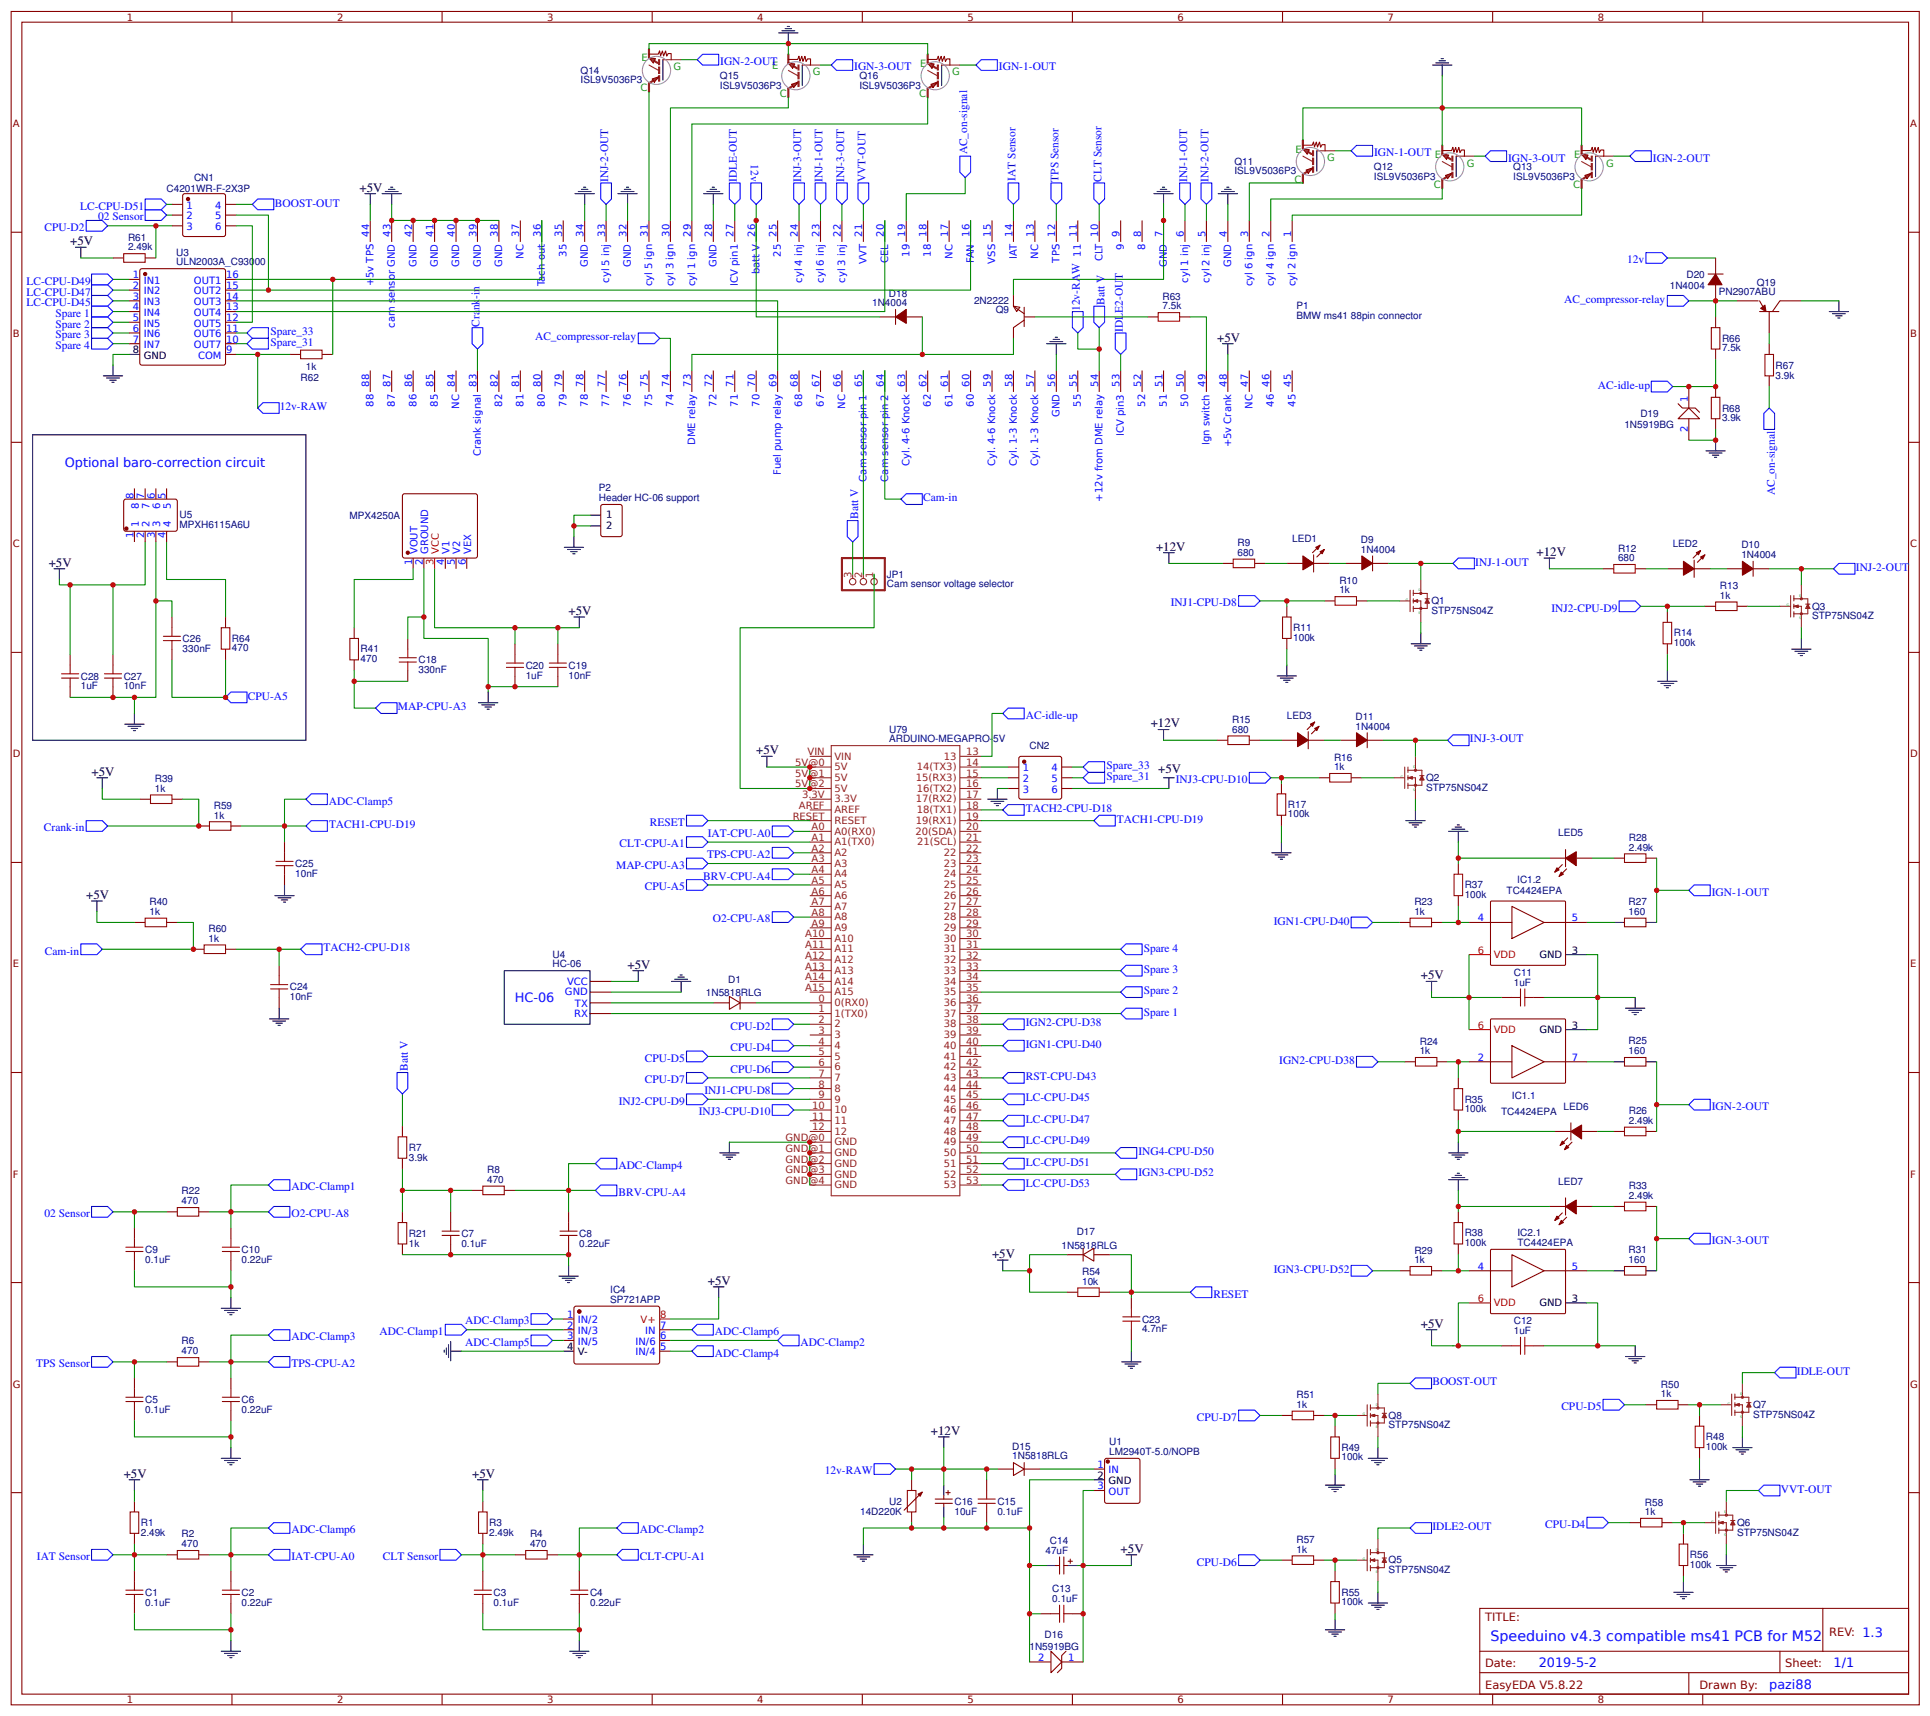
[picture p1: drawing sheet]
<svg xmlns="http://www.w3.org/2000/svg" width="476mm" height="424mm" viewBox="0 0 476 424" stroke-linecap="round" stroke-linejoin="round" font-family="sans-serif">
<defs><g id="words">
<text font-size="3.5" fill="#00f" x="367.9" y="405">Speeduino v4.3 compatible ms41 PCB for M52</text>
<g font-size="3.2">
<text x="88.7" y="47.3">+5V</text>
<text x="17.3" y="60.5">+5V</text>
<text x="300.4" y="84.3">+5V</text>
<text x="285.3" y="135.9">+12V</text>
<text x="379.3" y="137.2">+12V</text>
<text x="12" y="139.9">+5V</text>
<text x="140.3" y="151.8">+5V</text>
<text x="284" y="179.6">+12V</text>
<text x="22.6" y="191.5">+5V</text>
<text x="186.6" y="186.2">+5V</text>
<text x="285.9" y="190.9">+5V</text>
<text x="21.3" y="221.9">+5V</text>
<text x="154.9" y="239.1">+5V</text>
<text x="350.7" y="241.7">+5V</text>
<text x="244.8" y="310.5">+5V</text>
<text x="174.7" y="317.2">+5V</text>
<text x="350.7" y="327.7">+5V</text>
<text x="229.8" y="354.2">+12V</text>
<text x="30.5" y="364.8">+5V</text>
<text x="116.5" y="364.8">+5V</text>
<text x="276.6" y="383.3">+5V</text>
</g>
<g font-size="3.2" fill="#00f">
<text x="16" y="115.3">Optional baro-correction circuit</text>
<text x="127" y="247.4">HC-06</text>
<text x="379.8" y="411.6">2019-5-2</text>
<text x="452.5" y="411.6">1/1</text>
<text x="436.7" y="416.9">pazi88</text>
</g>
<g font-size="2.8" fill="#00f">
<text x="177.8" y="16.1">IGN-2-OUT</text>
<text x="210.8" y="17.4">IGN-3-OUT</text>
<text x="246.6" y="17.4">IGN-1-OUT</text>
<text x="185.3" y="40.5" transform="rotate(90 185.3 40.5)">12v</text>
<text x="238.7" y="38.1" transform="rotate(-90 238.7 38.1)">AC_on-signal</text>
<text x="339.2" y="38.5">IGN-1-OUT</text>
<text x="372.2" y="39.9">IGN-3-OUT</text>
<text x="408" y="39.9">IGN-2-OUT</text>
<text x="150.1" y="44.9" transform="rotate(-90 150.1 44.9)">INJ-2-OUT</text>
<text x="181.9" y="44.9" transform="rotate(-90 181.9 44.9)">IDLE-OUT</text>
<text x="197.7" y="44.9" transform="rotate(-90 197.7 44.9)">INJ-3-OUT</text>
<text x="203" y="44.9" transform="rotate(-90 203 44.9)">INJ-1-OUT</text>
<text x="208.3" y="44.9" transform="rotate(-90 208.3 44.9)">INJ-3-OUT</text>
<text x="213.6" y="44.9" transform="rotate(-90 213.6 44.9)">VVT-OUT</text>
<text x="250.7" y="44.6" transform="rotate(-90 250.7 44.6)">IAT Sensor</text>
<text x="261.2" y="44.9" transform="rotate(-90 261.2 44.9)">TPS Sensor</text>
<text x="271.8" y="44.9" transform="rotate(-90 271.8 44.9)">CLT Sensor</text>
<text x="293" y="44.9" transform="rotate(-90 293 44.9)">INJ-1-OUT</text>
<text x="298.3" y="44.9" transform="rotate(-90 298.3 44.9)">INJ-2-OUT</text>
<text x="19.8" y="51.8">LC-CPU-D51</text>
<text x="67.9" y="51">BOOST-OUT</text>
<text x="11" y="57.1">CPU-D2</text>
<text x="24.2" y="54.4">02 Sensor</text>
<text x="401.6" y="65">12v</text>
<text x="6.5" y="70.3">LC-CPU-D49</text>
<text x="6.5" y="73">LC-CPU-D47</text>
<text x="6.5" y="75.6">LC-CPU-D45</text>
<text x="266.5" y="76.8" transform="rotate(-90 266.5 76.8)">12v-RAW</text>
<text x="272.6" y="75.2" transform="rotate(-90 272.6 75.2)">Batt V</text>
<text x="386.1" y="74.8">AC_compressor-relay</text>
<text x="13.7" y="80.9">Spare 2</text>
<text x="13.7" y="78.2">Spare 1</text>
<text x="13.7" y="83.5">Spare 3</text>
<text x="66.7" y="82.8">Spare_33</text>
<text x="118.4" y="80.7" transform="rotate(-90 118.4 80.7)">Crank-in</text>
<text x="277.1" y="82" transform="rotate(-90 277.1 82)">IDLE2-OUT</text>
<text x="13.7" y="86.2">Spare 4</text>
<text x="66.7" y="85.4">Spare_31</text>
<text x="132.1" y="84.1">AC_compressor-relay</text>
<text x="69.1" y="101.3">12v-RAW</text>
<text x="394.4" y="96">AC-idle-up</text>
<text x="227.9" y="123.7">Cam-in</text>
<text x="438" y="122.3" transform="rotate(-90 438 122.3)">AC_on-signal</text>
<text x="211.8" y="128.1" transform="rotate(-90 211.8 128.1)">Batt V</text>
<text x="364.1" y="139.6">INJ-1-OUT</text>
<text x="458.1" y="140.9">INJ-2-OUT</text>
<text x="289" y="149.7">INJ1-CPU-D8</text>
<text x="382.9" y="151">INJ2-CPU-D9</text>
<text x="61.2" y="172.7">CPU-A5</text>
<text x="98.2" y="175.3">MAP-CPU-A3</text>
<text x="253.2" y="177.4">AC-idle-up</text>
<text x="362.8" y="183.3">INJ-3-OUT</text>
<text x="273.1" y="189.9">Spare_33</text>
<text x="273.1" y="192.6">Spare_31</text>
<text x="290.2" y="193.3">INJ3-CPU-D10</text>
<text x="81.2" y="198.6">ADC-Clamp5</text>
<text x="160.4" y="203.9">RESET</text>
<text x="253.2" y="200.5">TACH2-CPU-D18</text>
<text x="275.7" y="203.1">TACH1-CPU-D19</text>
<text x="10.8" y="205.2">Crank-in</text>
<text x="81.2" y="204.4">TACH1-CPU-D19</text>
<text x="152.9" y="209.2">CLT-CPU-A1</text>
<text x="174.7" y="206.6">IAT-CPU-A0</text>
<text x="152.1" y="214.5">MAP-CPU-A3</text>
<text x="174.5" y="211.9">TPS-CPU-A2</text>
<text x="159.2" y="219.8">CPU-A5</text>
<text x="173.6" y="217.1">BRV-CPU-A4</text>
<text x="422.5" y="221.1">IGN-1-OUT</text>
<text x="175.9" y="227.7">O2-CPU-A8</text>
<text x="314.4" y="228.3">IGN1-CPU-D40</text>
<text x="11.1" y="235.7">Cam-in</text>
<text x="79.9" y="234.9">TACH2-CPU-D18</text>
<text x="282.3" y="234.9">Spare 4</text>
<text x="282.3" y="245.5">Spare 2</text>
<text x="282.3" y="240.2">Spare 3</text>
<text x="282.3" y="250.8">Spare 1</text>
<text x="180.3" y="254.2">CPU-D2</text>
<text x="253.2" y="253.4">IGN2-CPU-D38</text>
<text x="159.2" y="262.1">CPU-D5</text>
<text x="180.3" y="259.5">CPU-D4</text>
<text x="253.2" y="258.7">IGN1-CPU-D40</text>
<text x="315.7" y="262.7">IGN2-CPU-D38</text>
<text x="100.6" y="264.4" transform="rotate(-90 100.6 264.4)">Batt V</text>
<text x="159.2" y="267.4">CPU-D7</text>
<text x="180.3" y="264.8">CPU-D6</text>
<text x="253.2" y="266.6">RST-CPU-D43</text>
<text x="152.7" y="272.7">INJ2-CPU-D9</text>
<text x="172.5" y="275.4">INJ3-CPU-D10</text>
<text x="173.9" y="270.1">INJ1-CPU-D8</text>
<text x="253.2" y="271.9">LC-CPU-D45</text>
<text x="422.5" y="274">IGN-2-OUT</text>
<text x="253.2" y="277.2">LC-CPU-D47</text>
<text x="253.2" y="282.5">LC-CPU-D49</text>
<text x="253.2" y="287.8">LC-CPU-D51</text>
<text x="281" y="285.1">ING4-CPU-D50</text>
<text x="71.9" y="293.9">ADC-Clamp1</text>
<text x="152.6" y="288.6">ADC-Clamp4</text>
<text x="253.2" y="293.1">LC-CPU-D53</text>
<text x="281" y="290.4">IGN3-CPU-D52</text>
<text x="152.6" y="295.2">BRV-CPU-A4</text>
<text x="11" y="300.5">02 Sensor</text>
<text x="71.9" y="300.5">O2-CPU-A8</text>
<text x="422.5" y="307.1">IGN-3-OUT</text>
<text x="314.4" y="314.2">IGN3-CPU-D52</text>
<text x="299.5" y="320.3">RESET</text>
<text x="93.7" y="329.6">ADC-Clamp1</text>
<text x="114.8" y="326.9">ADC-Clamp3</text>
<text x="176.5" y="329.6">ADC-Clamp6</text>
<text x="71.9" y="330.9">ADC-Clamp3</text>
<text x="114.8" y="332.2">ADC-Clamp5</text>
<text x="176.5" y="334.9">ADC-Clamp4</text>
<text x="197.6" y="332.2">ADC-Clamp2</text>
<text x="8.9" y="337.5">TPS Sensor</text>
<text x="71.9" y="337.5">TPS-CPU-A2</text>
<text x="443.5" y="339.4">IDLE-OUT</text>
<text x="353.6" y="342">BOOST-OUT</text>
<text x="295.4" y="350.8">CPU-D7</text>
<text x="385.4" y="348.1">CPU-D5</text>
<text x="203.6" y="364">12v-RAW</text>
<text x="439.5" y="368.5">VVT-OUT</text>
<text x="353.6" y="377.7">IDLE2-OUT</text>
<text x="381.4" y="377.2">CPU-D4</text>
<text x="71.9" y="378.5">ADC-Clamp6</text>
<text x="157.9" y="378.5">ADC-Clamp2</text>
<text x="9.1" y="385.2">IAT Sensor</text>
<text x="71.9" y="385.2">IAT-CPU-A0</text>
<text x="94.5" y="385.2">CLT Sensor</text>
<text x="157.9" y="385.2">CLT-CPU-A1</text>
<text x="295.4" y="386.5">CPU-D6</text>
</g>
<g font-size="2.8" fill="#800">
<text x="366.6" y="400.2">TITLE:</text>
<text x="451.5" y="403.9">REV: 1.3</text>
<text x="366.6" y="411.6">Date:</text>
<text x="440.6" y="411.6">Sheet:</text>
<text x="366.6" y="416.9">EasyEDA V5.8.22</text>
<text x="419.5" y="416.9">Drawn By:</text>
</g>
<g font-size="2.5" fill="#800">
<text x="31.3" y="5.1">1</text>
<text x="83.2" y="5.1">2</text>
<text x="135" y="5.1">3</text>
<text x="186.9" y="5.1">4</text>
<text x="238.8" y="5.1">5</text>
<text x="290.6" y="5.1">6</text>
<text x="342.5" y="5.1">7</text>
<text x="394.3" y="5.1">8</text>
<text x="3.1" y="31.4">A</text>
<text x="471.5" y="31.4">A</text>
<text x="3.1" y="83.3">B</text>
<text x="471.5" y="83.3">B</text>
<text x="3.1" y="135.1">C</text>
<text x="471.5" y="135.1">C</text>
<text x="3.1" y="187">D</text>
<text x="471.5" y="187">D</text>
<text x="3.1" y="238.8">E</text>
<text x="471.5" y="238.8">E</text>
<text x="3.1" y="290.7">F</text>
<text x="471.5" y="290.7">F</text>
<text x="3.1" y="342.6">G</text>
<text x="471.5" y="342.6">G</text>
<text x="31.3" y="420.5">1</text>
<text x="83.2" y="420.5">2</text>
<text x="135" y="420.5">3</text>
<text x="186.9" y="420.5">4</text>
<text x="238.8" y="420.5">5</text>
<text x="290.6" y="420.5">6</text>
<text x="342.5" y="420.5">7</text>
<text x="394.3" y="420.5">8</text>
</g>
<g font-size="2.5" fill="#238d23">
<text x="158.3" y="15.2">E</text>
<text x="166.2" y="17.3">G</text>
<text x="190.6" y="17.1">E</text>
<text x="227.1" y="16.5">E</text>
<text x="158.1" y="22.6">C</text>
<text x="192.5" y="23.9">C</text>
<text x="200.6" y="18.6">G</text>
<text x="226.9" y="23.9">C</text>
<text x="235" y="18.6">G</text>
<text x="319.7" y="37.7">E</text>
<text x="327.6" y="39.8">G</text>
<text x="354.1" y="39">E</text>
<text x="362" y="41.1">G</text>
<text x="388.5" y="39">E</text>
<text x="396.4" y="41.1">G</text>
<text x="319.5" y="45.1">C</text>
<text x="353.9" y="46.4">C</text>
<text x="388.3" y="46.4">C</text>
</g>
<g font-size="2.5" fill="#000080">
<text x="143.3" y="20.6">ISL9V5036P3</text>
<text x="143.3" y="18.2">Q14</text>
<text x="177.7" y="21.9">ISL9V5036P3</text>
<text x="177.7" y="19.5">Q15</text>
<text x="212.1" y="21.9">ISL9V5036P3</text>
<text x="212.1" y="19.5">Q16</text>
<text x="304.7" y="40.7">Q11</text>
<text x="339.1" y="42">Q12</text>
<text x="373.5" y="42">Q13</text>
<text x="41.1" y="47.4">C4201WR-F-2X3P</text>
<text x="47.9" y="44.6">CN1</text>
<text x="304.7" y="43">ISL9V5036P3</text>
<text x="339.1" y="44.4">ISL9V5036P3</text>
<text x="373.5" y="44.4">ISL9V5036P3</text>
<text x="31.6" y="59.4">R61</text>
<text x="31.6" y="61.8">2.49k</text>
<text x="43.5" y="65.5">ULN2003A_C93000</text>
<text x="43.5" y="63.2">U3</text>
<text x="412.1" y="71.2">1N4004</text>
<text x="416.3" y="68.6">D20</text>
<text x="433.6" y="70.6">Q19</text>
<text x="215.3" y="75.6">1N4004</text>
<text x="219.4" y="73.2">D18</text>
<text x="240.4" y="75">2N2222</text>
<text x="245.8" y="77.4">Q9</text>
<text x="286.9" y="76.4">7.5k</text>
<text x="286.9" y="74">R63</text>
<text x="320" y="76.3">P1</text>
<text x="424.2" y="72.9">PN2907ABU</text>
<text x="320" y="78.6">BMW ms41 88pin connector</text>
<text x="425" y="86.8">7.5k</text>
<text x="425" y="84.4">R66</text>
<text x="74.2" y="94">R62</text>
<text x="75.5" y="91.4">1k</text>
<text x="438.3" y="93.5">3.9k</text>
<text x="438.3" y="91">R67</text>
<text x="425" y="101.6">R68</text>
<text x="400.9" y="105.6">1N5919BG</text>
<text x="404.9" y="103">D19</text>
<text x="425" y="104">3.9k</text>
<text x="147.8" y="123.7">Header HC-06 support</text>
<text x="147.8" y="121.3">P2</text>
<text x="44.3" y="130.4">MPXH6115A6U</text>
<text x="44.3" y="128">U5</text>
<text x="86.3" y="128.2">MPX4250A</text>
<text x="305.4" y="137.2">680</text>
<text x="305.4" y="134.9">R9</text>
<text x="318.9" y="133.8">LED1</text>
<text x="335.9" y="136.4">1N4004</text>
<text x="335.9" y="134.1">D9</text>
<text x="399.4" y="136.2">R12</text>
<text x="412.9" y="135.1">LED2</text>
<text x="429.8" y="137.8">1N4004</text>
<text x="429.8" y="135.4">D10</text>
<text x="218.9" y="142.6">JP1</text>
<text x="399.4" y="138.6">680</text>
<text x="218.9" y="145">Cam sensor voltage selector</text>
<text x="330.6" y="146.5">1k</text>
<text x="330.6" y="144.1">R10</text>
<text x="353.3" y="149.1">Q1</text>
<text x="424.5" y="147.8">1k</text>
<text x="424.5" y="145.4">R13</text>
<text x="319.2" y="155.8">R11</text>
<text x="353.3" y="151.5">STP75NS04Z</text>
<text x="447.3" y="152.8">STP75NS04Z</text>
<text x="447.3" y="150.5">Q3</text>
<text x="45.1" y="160.9">330nF</text>
<text x="45.1" y="158.5">C26</text>
<text x="57.3" y="160.8">470</text>
<text x="57.3" y="158.4">R64</text>
<text x="89" y="161.1">R41</text>
<text x="319.2" y="158.1">100k</text>
<text x="413.1" y="159.5">100k</text>
<text x="413.1" y="157.1">R14</text>
<text x="19.9" y="167.8">C28</text>
<text x="30.5" y="167.8">C27</text>
<text x="89" y="163.4">470</text>
<text x="103.3" y="166.2">330nF</text>
<text x="103.3" y="163.8">C18</text>
<text x="129.8" y="167.5">1uF</text>
<text x="129.8" y="165.1">C20</text>
<text x="140.3" y="167.5">10nF</text>
<text x="140.3" y="165.1">C19</text>
<text x="19.9" y="170.2">1uF</text>
<text x="30.5" y="170.2">10nF</text>
<text x="304.1" y="178.5">R15</text>
<text x="317.6" y="177.5">LED3</text>
<text x="334.6" y="177.7">D11</text>
<text x="219.5" y="183.3">ARDUINO-MEGAPRO-5V</text>
<text x="219.5" y="180.9">U79</text>
<text x="254.1" y="185">CN2</text>
<text x="304.1" y="180.9">680</text>
<text x="334.6" y="180.1">1N4004</text>
<text x="329.3" y="190.2">1k</text>
<text x="329.3" y="187.8">R16</text>
<text x="38.2" y="195.4">1k</text>
<text x="38.2" y="193">R39</text>
<text x="352" y="195.2">STP75NS04Z</text>
<text x="352" y="192.8">Q2</text>
<text x="52.8" y="202.1">1k</text>
<text x="52.8" y="199.6">R59</text>
<text x="317.9" y="201.8">100k</text>
<text x="317.9" y="199.4">R17</text>
<text x="384.6" y="206.5">LED5</text>
<text x="402" y="210">2.49k</text>
<text x="402" y="207.6">R28</text>
<text x="72.9" y="214.1">C25</text>
<text x="72.9" y="216.5">10nF</text>
<text x="361.5" y="221.6">100k</text>
<text x="361.5" y="219.3">R37</text>
<text x="371.8" y="220.7">TC4424EPA</text>
<text x="374.5" y="218.1">IC1.2</text>
<text x="36.9" y="225.9">1k</text>
<text x="36.9" y="223.4">R40</text>
<text x="349.1" y="225.9">1k</text>
<text x="349.1" y="223.5">R23</text>
<text x="402" y="225.9">160</text>
<text x="402" y="223.4">R27</text>
<text x="51.4" y="232.5">1k</text>
<text x="51.4" y="230">R60</text>
<text x="136.4" y="238.8">HC-06</text>
<text x="136.4" y="236.4">U4</text>
<text x="71.5" y="244.5">C24</text>
<text x="174.2" y="245.9">1N5818RLG</text>
<text x="179.7" y="242.7">D1</text>
<text x="373.6" y="243.3">1uF</text>
<text x="373.6" y="240.9">C11</text>
<text x="71.5" y="246.9">10nF</text>
<text x="350.4" y="257.9">R24</text>
<text x="402" y="257.8">R25</text>
<text x="350.4" y="260.3">1k</text>
<text x="402" y="260.3">160</text>
<text x="361.5" y="274.6">100k</text>
<text x="361.5" y="272.2">R35</text>
<text x="370.5" y="275.2">TC4424EPA</text>
<text x="373.2" y="271.3">IC1.1</text>
<text x="385.9" y="274">LED6</text>
<text x="402" y="275.1">R26</text>
<text x="402" y="277.5">2.49k</text>
<text x="100.9" y="286.6">3.9k</text>
<text x="100.9" y="284.2">R7</text>
<text x="120.2" y="292">470</text>
<text x="120.2" y="289.6">R8</text>
<text x="384.6" y="292.5">LED7</text>
<text x="402" y="293.6">R33</text>
<text x="44.8" y="297.3">470</text>
<text x="44.8" y="294.9">R22</text>
<text x="402" y="296">2.49k</text>
<text x="100.9" y="305.3">R21</text>
<text x="113.9" y="305.3">C7</text>
<text x="143" y="305.3">C8</text>
<text x="265.7" y="304.9">D17</text>
<text x="361.5" y="305.2">R38</text>
<text x="374.5" y="305.2">IC2.1</text>
<text x="35.8" y="311.7">0.1uF</text>
<text x="35.8" y="309.3">C9</text>
<text x="59.6" y="311.7">0.22uF</text>
<text x="59.6" y="309.3">C10</text>
<text x="100.9" y="307.8">1k</text>
<text x="113.9" y="307.8">0.1uF</text>
<text x="143" y="307.8">0.22uF</text>
<text x="262" y="308.3">1N5818RLG</text>
<text x="349.1" y="311.9">1k</text>
<text x="349.1" y="309.5">R29</text>
<text x="361.5" y="307.6">100k</text>
<text x="374.5" y="307.6">TC4424EPA</text>
<text x="402" y="311.9">160</text>
<text x="402" y="309.4">R31</text>
<text x="267.1" y="317.2">10k</text>
<text x="267.1" y="314.7">R54</text>
<text x="150.6" y="321.6">SP721APP</text>
<text x="150.6" y="319.2">IC4</text>
<text x="281.9" y="328.9">4.7nF</text>
<text x="281.9" y="326.5">C23</text>
<text x="373.6" y="329.3">1uF</text>
<text x="373.6" y="326.9">C12</text>
<text x="44.8" y="334.4">470</text>
<text x="44.8" y="331.9">R6</text>
<text x="35.8" y="346.3">C5</text>
<text x="59.6" y="346.3">C6</text>
<text x="320" y="347.6">1k</text>
<text x="320" y="345.2">R51</text>
<text x="410" y="344.9">1k</text>
<text x="410" y="342.6">R50</text>
<text x="432.7" y="347.6">Q7</text>
<text x="35.8" y="348.8">0.1uF</text>
<text x="59.6" y="348.8">0.22uF</text>
<text x="342.7" y="352.6">STP75NS04Z</text>
<text x="342.7" y="350.2">Q8</text>
<text x="432.7" y="350">STP75NS04Z</text>
<text x="249.8" y="357.8">D15</text>
<text x="273.8" y="359.2">LM2940T-5.0/NOPB</text>
<text x="273.8" y="356.8">U1</text>
<text x="331.1" y="358.2">R49</text>
<text x="421.1" y="357.9">100k</text>
<text x="421.1" y="355.5">R48</text>
<text x="249.8" y="360.3">1N5818RLG</text>
<text x="331.1" y="360.5">100k</text>
<text x="219.5" y="371.5">U2</text>
<text x="235.6" y="371.5">C16</text>
<text x="246.2" y="371.5">C15</text>
<text x="406" y="371.7">R58</text>
<text x="34.8" y="376.8">R1</text>
<text x="120.8" y="376.8">R3</text>
<text x="212.3" y="373.9">14D220K</text>
<text x="235.6" y="373.9">10uF</text>
<text x="246.2" y="373.9">0.1uF</text>
<text x="406" y="374">1k</text>
<text x="428.7" y="376.7">Q6</text>
<text x="34.8" y="379.2">2.49k</text>
<text x="44.8" y="382">470</text>
<text x="44.8" y="379.5">R2</text>
<text x="120.8" y="379.2">2.49k</text>
<text x="130.8" y="382">470</text>
<text x="130.8" y="379.5">R4</text>
<text x="258" y="383.6">47uF</text>
<text x="259.1" y="381.1">C14</text>
<text x="320" y="383.3">1k</text>
<text x="320" y="380.9">R57</text>
<text x="428.7" y="379.1">STP75NS04Z</text>
<text x="342.7" y="388.3">STP75NS04Z</text>
<text x="342.7" y="385.9">Q5</text>
<text x="417.1" y="387">100k</text>
<text x="417.1" y="384.6">R56</text>
<text x="35.8" y="394">C1</text>
<text x="59.6" y="394">C2</text>
<text x="121.8" y="394">C3</text>
<text x="145.6" y="394">C4</text>
<text x="259.7" y="395.5">0.1uF</text>
<text x="259.7" y="393">C13</text>
<text x="331.1" y="393.9">R55</text>
<text x="35.8" y="396.4">0.1uF</text>
<text x="59.6" y="396.4">0.22uF</text>
<text x="121.8" y="396.4">0.1uF</text>
<text x="145.6" y="396.4">0.22uF</text>
<text x="331.1" y="396.3">100k</text>
<text x="254.1" y="407.4">1N5919BG</text>
<text x="257.8" y="404.4">D16</text>
</g>
<g font-size="2.5" fill="#00f">
<text x="46.1" y="51.5">1</text>
<text x="53.1" y="51.5">4</text>
<text x="46.1" y="54.2">2</text>
<text x="46.1" y="56.8">3</text>
<text x="53.1" y="54.2">5</text>
<text x="53.1" y="56.8">6</text>
<text x="91.1" y="58.4" transform="rotate(-90 91.1 58.4)">44</text>
<text x="96.4" y="58.4" transform="rotate(-90 96.4 58.4)">43</text>
<text x="101.7" y="58.4" transform="rotate(-90 101.7 58.4)">42</text>
<text x="107" y="58.4" transform="rotate(-90 107 58.4)">41</text>
<text x="112.3" y="58.4" transform="rotate(-90 112.3 58.4)">40</text>
<text x="117.6" y="58.4" transform="rotate(-90 117.6 58.4)">39</text>
<text x="122.9" y="58.4" transform="rotate(-90 122.9 58.4)">38</text>
<text x="128.2" y="58.4" transform="rotate(-90 128.2 58.4)">37</text>
<text x="133.5" y="58.4" transform="rotate(-90 133.5 58.4)">36</text>
<text x="138.7" y="58.4" transform="rotate(-90 138.7 58.4)">35</text>
<text x="144" y="58.4" transform="rotate(-90 144 58.4)">34</text>
<text x="149.3" y="58.4" transform="rotate(-90 149.3 58.4)">33</text>
<text x="154.6" y="58.4" transform="rotate(-90 154.6 58.4)">32</text>
<text x="159.9" y="58.4" transform="rotate(-90 159.9 58.4)">31</text>
<text x="165.2" y="58.4" transform="rotate(-90 165.2 58.4)">30</text>
<text x="170.5" y="58.4" transform="rotate(-90 170.5 58.4)">29</text>
<text x="175.8" y="58.4" transform="rotate(-90 175.8 58.4)">28</text>
<text x="181.1" y="58.4" transform="rotate(-90 181.1 58.4)">27</text>
<text x="186.4" y="58.4" transform="rotate(-90 186.4 58.4)">26</text>
<text x="191.7" y="58.4" transform="rotate(-90 191.7 58.4)">25</text>
<text x="197" y="58.4" transform="rotate(-90 197 58.4)">24</text>
<text x="202.2" y="58.4" transform="rotate(-90 202.2 58.4)">23</text>
<text x="207.5" y="58.4" transform="rotate(-90 207.5 58.4)">22</text>
<text x="212.8" y="58.4" transform="rotate(-90 212.8 58.4)">21</text>
<text x="218.1" y="58.4" transform="rotate(-90 218.1 58.4)">20</text>
<text x="223.4" y="58.4" transform="rotate(-90 223.4 58.4)">19</text>
<text x="228.7" y="58.4" transform="rotate(-90 228.7 58.4)">18</text>
<text x="234" y="58.4" transform="rotate(-90 234 58.4)">17</text>
<text x="239.3" y="58.4" transform="rotate(-90 239.3 58.4)">16</text>
<text x="244.6" y="58.4" transform="rotate(-90 244.6 58.4)">15</text>
<text x="249.9" y="58.4" transform="rotate(-90 249.9 58.4)">14</text>
<text x="255.2" y="58.4" transform="rotate(-90 255.2 58.4)">13</text>
<text x="260.5" y="58.4" transform="rotate(-90 260.5 58.4)">12</text>
<text x="265.7" y="58.4" transform="rotate(-90 265.7 58.4)">11</text>
<text x="271" y="58.4" transform="rotate(-90 271 58.4)">10</text>
<text x="276.3" y="58.4" transform="rotate(-90 276.3 58.4)">9</text>
<text x="281.6" y="58.4" transform="rotate(-90 281.6 58.4)">8</text>
<text x="286.9" y="58.4" transform="rotate(-90 286.9 58.4)">7</text>
<text x="292.2" y="58.4" transform="rotate(-90 292.2 58.4)">6</text>
<text x="297.5" y="58.4" transform="rotate(-90 297.5 58.4)">5</text>
<text x="302.8" y="58.4" transform="rotate(-90 302.8 58.4)">4</text>
<text x="308.1" y="58.4" transform="rotate(-90 308.1 58.4)">3</text>
<text x="313.4" y="58.4" transform="rotate(-90 313.4 58.4)">2</text>
<text x="318.7" y="58.4" transform="rotate(-90 318.7 58.4)">1</text>
<text x="102.8" y="65.9" transform="rotate(-90 102.8 65.9)">GND</text>
<text x="108.1" y="65.9" transform="rotate(-90 108.1 65.9)">GND</text>
<text x="113.3" y="65.9" transform="rotate(-90 113.3 65.9)">GND</text>
<text x="118.6" y="65.9" transform="rotate(-90 118.6 65.9)">GND</text>
<text x="123.9" y="65.9" transform="rotate(-90 123.9 65.9)">GND</text>
<text x="129.2" y="63.8" transform="rotate(-90 129.2 63.8)">NC</text>
<text x="139.8" y="63.4" transform="rotate(-90 139.8 63.4)">35</text>
<text x="145.1" y="65.9" transform="rotate(-90 145.1 65.9)">GND</text>
<text x="155.7" y="65.9" transform="rotate(-90 155.7 65.9)">GND</text>
<text x="176.8" y="65.9" transform="rotate(-90 176.8 65.9)">GND</text>
<text x="192.7" y="63.4" transform="rotate(-90 192.7 63.4)">25</text>
<text x="213.9" y="65.1" transform="rotate(-90 213.9 65.1)">VVT</text>
<text x="219.2" y="64.9" transform="rotate(-90 219.2 64.9)">CEL</text>
<text x="224.5" y="63.4" transform="rotate(-90 224.5 63.4)">19</text>
<text x="229.8" y="63.4" transform="rotate(-90 229.8 63.4)">18</text>
<text x="235.1" y="63.8" transform="rotate(-90 235.1 63.8)">NC</text>
<text x="240.3" y="65" transform="rotate(-90 240.3 65)">FAN</text>
<text x="245.6" y="65.1" transform="rotate(-90 245.6 65.1)">VSS</text>
<text x="250.9" y="64" transform="rotate(-90 250.9 64)">IAT</text>
<text x="256.2" y="63.8" transform="rotate(-90 256.2 63.8)">NC</text>
<text x="261.5" y="64.8" transform="rotate(-90 261.5 64.8)">TPS</text>
<text x="266.8" y="63.4" transform="rotate(-90 266.8 63.4)">11</text>
<text x="272.1" y="64.5" transform="rotate(-90 272.1 64.5)">CLT</text>
<text x="277.4" y="61.8" transform="rotate(-90 277.4 61.8)">9</text>
<text x="282.7" y="61.8" transform="rotate(-90 282.7 61.8)">8</text>
<text x="288" y="65.9" transform="rotate(-90 288 65.9)">GND</text>
<text x="303.8" y="65.9" transform="rotate(-90 303.8 65.9)">GND</text>
<text x="32.8" y="68.7">1</text>
<text x="32.8" y="71.4">2</text>
<text x="35.5" y="70">IN1</text>
<text x="47.9" y="70">OUT1</text>
<text x="55.8" y="71.4">15</text>
<text x="55.8" y="68.7">16</text>
<text x="92.2" y="70.7" transform="rotate(-90 92.2 70.7)">+5v TPS</text>
<text x="134.5" y="70.6" transform="rotate(-90 134.5 70.6)">Tach out</text>
<text x="150.4" y="69.8" transform="rotate(-90 150.4 69.8)">cyl 5 inj</text>
<text x="161" y="70.7" transform="rotate(-90 161 70.7)">cyl 5 ign</text>
<text x="166.3" y="70.7" transform="rotate(-90 166.3 70.7)">cyl 3 ign</text>
<text x="171.6" y="70.7" transform="rotate(-90 171.6 70.7)">cyl 1 ign</text>
<text x="182.1" y="70.6" transform="rotate(-90 182.1 70.6)">ICV pin1</text>
<text x="187.4" y="67.7" transform="rotate(-90 187.4 67.7)">batt V</text>
<text x="198" y="69.8" transform="rotate(-90 198 69.8)">cyl 4 inj</text>
<text x="203.3" y="69.8" transform="rotate(-90 203.3 69.8)">cyl 6 inj</text>
<text x="208.6" y="69.8" transform="rotate(-90 208.6 69.8)">cyl 3 inj</text>
<text x="293.3" y="69.8" transform="rotate(-90 293.3 69.8)">cyl 1 inj</text>
<text x="298.6" y="69.8" transform="rotate(-90 298.6 69.8)">cyl 2 inj</text>
<text x="309.1" y="70.7" transform="rotate(-90 309.1 70.7)">cyl 6 ign</text>
<text x="314.4" y="70.7" transform="rotate(-90 314.4 70.7)">cyl 4 ign</text>
<text x="319.7" y="70.7" transform="rotate(-90 319.7 70.7)">cyl 2 ign</text>
<text x="32.8" y="74">3</text>
<text x="32.8" y="76.6">4</text>
<text x="35.5" y="72.7">IN2</text>
<text x="35.5" y="75.3">IN3</text>
<text x="35.5" y="78">IN4</text>
<text x="47.9" y="78">OUT4</text>
<text x="47.9" y="75.3">OUT3</text>
<text x="47.9" y="72.7">OUT2</text>
<text x="55.8" y="76.6">13</text>
<text x="55.8" y="74">14</text>
<text x="32.8" y="79.3">5</text>
<text x="32.8" y="81.9">6</text>
<text x="35.5" y="80.6">IN5</text>
<text x="35.5" y="83.3">IN6</text>
<text x="47.9" y="83.3">OUT6</text>
<text x="47.9" y="80.6">OUT5</text>
<text x="55.8" y="81.9">11</text>
<text x="55.8" y="79.3">12</text>
<text x="97.5" y="81" transform="rotate(-90 97.5 81)">cam sensor GND</text>
<text x="32.8" y="84.6">7</text>
<text x="35.5" y="85.9">IN7</text>
<text x="47.9" y="85.9">OUT7</text>
<text x="48.9" y="88.6">COM</text>
<text x="55.8" y="87.2">9</text>
<text x="55.8" y="84.6">10</text>
<text x="91.1" y="95.4" transform="rotate(-90 91.1 95.4)">88</text>
<text x="96.4" y="95.4" transform="rotate(-90 96.4 95.4)">87</text>
<text x="101.7" y="95.4" transform="rotate(-90 101.7 95.4)">86</text>
<text x="107" y="95.4" transform="rotate(-90 107 95.4)">85</text>
<text x="112.3" y="95.4" transform="rotate(-90 112.3 95.4)">84</text>
<text x="117.6" y="95.4" transform="rotate(-90 117.6 95.4)">83</text>
<text x="122.9" y="95.4" transform="rotate(-90 122.9 95.4)">82</text>
<text x="128.2" y="95.4" transform="rotate(-90 128.2 95.4)">81</text>
<text x="133.5" y="95.4" transform="rotate(-90 133.5 95.4)">80</text>
<text x="138.7" y="95.4" transform="rotate(-90 138.7 95.4)">79</text>
<text x="144" y="95.4" transform="rotate(-90 144 95.4)">78</text>
<text x="149.3" y="95.4" transform="rotate(-90 149.3 95.4)">77</text>
<text x="154.6" y="95.4" transform="rotate(-90 154.6 95.4)">76</text>
<text x="159.9" y="95.4" transform="rotate(-90 159.9 95.4)">75</text>
<text x="165.2" y="95.4" transform="rotate(-90 165.2 95.4)">74</text>
<text x="170.5" y="95.4" transform="rotate(-90 170.5 95.4)">73</text>
<text x="175.8" y="95.4" transform="rotate(-90 175.8 95.4)">72</text>
<text x="181.1" y="95.4" transform="rotate(-90 181.1 95.4)">71</text>
<text x="186.4" y="95.4" transform="rotate(-90 186.4 95.4)">70</text>
<text x="191.7" y="95.4" transform="rotate(-90 191.7 95.4)">69</text>
<text x="197" y="95.4" transform="rotate(-90 197 95.4)">68</text>
<text x="202.2" y="95.4" transform="rotate(-90 202.2 95.4)">67</text>
<text x="207.5" y="95.4" transform="rotate(-90 207.5 95.4)">66</text>
<text x="212.8" y="95.4" transform="rotate(-90 212.8 95.4)">65</text>
<text x="218.1" y="95.4" transform="rotate(-90 218.1 95.4)">64</text>
<text x="223.4" y="95.4" transform="rotate(-90 223.4 95.4)">63</text>
<text x="228.7" y="95.4" transform="rotate(-90 228.7 95.4)">62</text>
<text x="234" y="95.4" transform="rotate(-90 234 95.4)">61</text>
<text x="239.3" y="95.4" transform="rotate(-90 239.3 95.4)">60</text>
<text x="244.6" y="95.4" transform="rotate(-90 244.6 95.4)">59</text>
<text x="249.9" y="95.4" transform="rotate(-90 249.9 95.4)">58</text>
<text x="255.2" y="95.4" transform="rotate(-90 255.2 95.4)">57</text>
<text x="260.5" y="95.4" transform="rotate(-90 260.5 95.4)">56</text>
<text x="265.7" y="95.4" transform="rotate(-90 265.7 95.4)">55</text>
<text x="271" y="95.4" transform="rotate(-90 271 95.4)">54</text>
<text x="276.3" y="95.4" transform="rotate(-90 276.3 95.4)">53</text>
<text x="281.6" y="95.4" transform="rotate(-90 281.6 95.4)">52</text>
<text x="286.9" y="95.4" transform="rotate(-90 286.9 95.4)">51</text>
<text x="292.2" y="95.4" transform="rotate(-90 292.2 95.4)">50</text>
<text x="297.5" y="95.4" transform="rotate(-90 297.5 95.4)">49</text>
<text x="302.8" y="95.4" transform="rotate(-90 302.8 95.4)">48</text>
<text x="308.1" y="95.4" transform="rotate(-90 308.1 95.4)">47</text>
<text x="313.4" y="95.4" transform="rotate(-90 313.4 95.4)">46</text>
<text x="318.7" y="95.4" transform="rotate(-90 318.7 95.4)">45</text>
<text x="92.2" y="100.4" transform="rotate(-90 92.2 100.4)">88</text>
<text x="97.5" y="100.4" transform="rotate(-90 97.5 100.4)">87</text>
<text x="102.8" y="100.4" transform="rotate(-90 102.8 100.4)">86</text>
<text x="108.1" y="100.4" transform="rotate(-90 108.1 100.4)">85</text>
<text x="113.3" y="100.9" transform="rotate(-90 113.3 100.9)">NC</text>
<text x="123.9" y="100.4" transform="rotate(-90 123.9 100.4)">82</text>
<text x="129.2" y="100.4" transform="rotate(-90 129.2 100.4)">81</text>
<text x="134.5" y="100.4" transform="rotate(-90 134.5 100.4)">80</text>
<text x="139.8" y="100.4" transform="rotate(-90 139.8 100.4)">79</text>
<text x="145.1" y="100.4" transform="rotate(-90 145.1 100.4)">78</text>
<text x="150.4" y="100.4" transform="rotate(-90 150.4 100.4)">77</text>
<text x="155.7" y="100.4" transform="rotate(-90 155.7 100.4)">76</text>
<text x="161" y="100.4" transform="rotate(-90 161 100.4)">75</text>
<text x="166.3" y="100.4" transform="rotate(-90 166.3 100.4)">74</text>
<text x="176.8" y="100.4" transform="rotate(-90 176.8 100.4)">72</text>
<text x="182.1" y="100.4" transform="rotate(-90 182.1 100.4)">71</text>
<text x="187.4" y="100.4" transform="rotate(-90 187.4 100.4)">70</text>
<text x="198" y="100.4" transform="rotate(-90 198 100.4)">68</text>
<text x="203.3" y="100.4" transform="rotate(-90 203.3 100.4)">67</text>
<text x="208.6" y="100.9" transform="rotate(-90 208.6 100.9)">NC</text>
<text x="229.8" y="100.4" transform="rotate(-90 229.8 100.4)">62</text>
<text x="235.1" y="100.4" transform="rotate(-90 235.1 100.4)">61</text>
<text x="240.3" y="100.4" transform="rotate(-90 240.3 100.4)">60</text>
<text x="266.8" y="100.4" transform="rotate(-90 266.8 100.4)">55</text>
<text x="282.7" y="100.4" transform="rotate(-90 282.7 100.4)">52</text>
<text x="288" y="100.4" transform="rotate(-90 288 100.4)">51</text>
<text x="293.3" y="100.4" transform="rotate(-90 293.3 100.4)">50</text>
<text x="309.1" y="100.9" transform="rotate(-90 309.1 100.9)">NC</text>
<text x="314.4" y="100.4" transform="rotate(-90 314.4 100.4)">46</text>
<text x="319.7" y="100.4" transform="rotate(-90 319.7 100.4)">45</text>
<text x="416.6" y="99.1" transform="rotate(-90 416.6 99.1)">1</text>
<text x="261.5" y="102.9" transform="rotate(-90 261.5 102.9)">GND</text>
<text x="277.4" y="107.6" transform="rotate(-90 277.4 107.6)">ICV pin3</text>
<text x="416.6" y="106.5" transform="rotate(-90 416.6 106.5)">2</text>
<text x="118.6" y="112.6" transform="rotate(-90 118.6 112.6)">Crank signal</text>
<text x="171.6" y="109.8" transform="rotate(-90 171.6 109.8)">DME relay</text>
<text x="298.6" y="109.8" transform="rotate(-90 298.6 109.8)">Ign switch</text>
<text x="303.8" y="110.4" transform="rotate(-90 303.8 110.4)">+5v Crank</text>
<text x="192.7" y="117.2" transform="rotate(-90 192.7 117.2)">Fuel pump relay</text>
<text x="213.9" y="118.9" transform="rotate(-90 213.9 118.9)">Cam sensor pin 1</text>
<text x="219.2" y="118.9" transform="rotate(-90 219.2 118.9)">Cam sensor pin 2</text>
<text x="224.5" y="115" transform="rotate(-90 224.5 115)">Cyl. 4-6 Knock</text>
<text x="245.6" y="115" transform="rotate(-90 245.6 115)">Cyl. 4-6 Knock</text>
<text x="250.9" y="115" transform="rotate(-90 250.9 115)">Cyl. 1-3 Knock</text>
<text x="256.2" y="115" transform="rotate(-90 256.2 115)">Cyl. 1-3 Knock</text>
<text x="32.9" y="123.1" transform="rotate(-90 32.9 123.1)">8</text>
<text x="34.2" y="125.8" transform="rotate(-90 34.2 125.8)">8</text>
<text x="35.6" y="123.1" transform="rotate(-90 35.6 123.1)">7</text>
<text x="36.9" y="125.8" transform="rotate(-90 36.9 125.8)">7</text>
<text x="38.2" y="123.1" transform="rotate(-90 38.2 123.1)">6</text>
<text x="39.5" y="125.8" transform="rotate(-90 39.5 125.8)">6</text>
<text x="40.9" y="123.1" transform="rotate(-90 40.9 123.1)">5</text>
<text x="42.2" y="125.8" transform="rotate(-90 42.2 125.8)">5</text>
<text x="272.1" y="123.8" transform="rotate(-90 272.1 123.8)">+12v from DME relay</text>
<text x="34.2" y="130.2" transform="rotate(-90 34.2 130.2)">1</text>
<text x="36.9" y="130.2" transform="rotate(-90 36.9 130.2)">2</text>
<text x="39.5" y="130.2" transform="rotate(-90 39.5 130.2)">3</text>
<text x="42.2" y="130.2" transform="rotate(-90 42.2 130.2)">4</text>
<text x="32.9" y="132.9" transform="rotate(-90 32.9 132.9)">1</text>
<text x="35.6" y="132.9" transform="rotate(-90 35.6 132.9)">2</text>
<text x="38.2" y="132.9" transform="rotate(-90 38.2 132.9)">3</text>
<text x="40.9" y="132.9" transform="rotate(-90 40.9 132.9)">4</text>
<text x="103" y="136.8" transform="rotate(-90 103 136.8)">VOUT</text>
<text x="105.7" y="136.8" transform="rotate(-90 105.7 136.8)">GROUND</text>
<text x="111" y="136.8" transform="rotate(-90 111 136.8)">V1</text>
<text x="113.6" y="136.8" transform="rotate(-90 113.6 136.8)">V2</text>
<text x="116.3" y="136.8" transform="rotate(-90 116.3 136.8)">VEX</text>
<text x="101.7" y="139.5" transform="rotate(-90 101.7 139.5)">1</text>
<text x="104.4" y="139.5" transform="rotate(-90 104.4 139.5)">2</text>
<text x="109.6" y="139.5" transform="rotate(-90 109.6 139.5)">4</text>
<text x="112.3" y="139.5" transform="rotate(-90 112.3 139.5)">5</text>
<text x="114.9" y="139.5" transform="rotate(-90 114.9 139.5)">6</text>
<text x="252.4" y="190.4">1</text>
<text x="259.5" y="190.4">4</text>
<text x="252.4" y="193.1">2</text>
<text x="252.4" y="195.7">3</text>
<text x="259.5" y="193.1">5</text>
<text x="259.5" y="195.7">6</text>
<text x="364.7" y="227.5">4</text>
<text x="388" y="227.5">5</text>
<text x="139.4" y="245.7">GND</text>
<text x="140" y="243.1">VCC</text>
<text x="141.7" y="251">RX</text>
<text x="141.9" y="248.5">TX</text>
<text x="364.7" y="261.9">2</text>
<text x="388" y="261.9">7</text>
<text x="364.7" y="313.5">4</text>
<text x="388" y="313.5">5</text>
<text x="140" y="325.4">1</text>
<text x="140" y="328">2</text>
<text x="142.6" y="326.7">IN/2</text>
<text x="142.6" y="329.3">IN/3</text>
<text x="159.3" y="329.3">IN</text>
<text x="163" y="328">7</text>
<text x="140" y="330.6">3</text>
<text x="142.6" y="332">IN/5</text>
<text x="156.9" y="334.6">IN/4</text>
<text x="156.9" y="332">IN/6</text>
<text x="163" y="333.3">5</text>
<text x="163" y="330.6">6</text>
<text x="270.9" y="362.4">1</text>
<text x="273.6" y="363.7">IN</text>
<text x="270.9" y="367.7">3</text>
<text x="273.6" y="369">OUT</text>
<text x="256.2" y="410">2</text>
<text x="263.6" y="410">1</text>
</g>
<g font-size="2.5">
<text x="32.8" y="87.2">8</text>
<text x="35.5" y="88.6">GND</text>
<text x="149.6" y="128">1</text>
<text x="149.6" y="130.6">2</text>
<text x="379.9" y="236.5">GND</text>
<text x="388" y="235.4">3</text>
<text x="379.9" y="255">GND</text>
<text x="388" y="253.9">3</text>
<text x="379.9" y="322.4">GND</text>
<text x="388" y="321.4">3</text>
<text x="140" y="333.3">4</text>
<text x="142.6" y="334.6">V-</text>
<text x="270.9" y="365">2</text>
<text x="273.6" y="366.4">GND</text>
</g>
<g font-size="2.5" fill="#f00">
<text x="108.3" y="136.8" transform="rotate(-90 108.3 136.8)">VCC</text>
<text x="107" y="139.5" transform="rotate(-90 107 139.5)">3</text>
<text x="364.7" y="235.4">6</text>
<text x="368.7" y="236.5">VDD</text>
<text x="364.7" y="253.9">6</text>
<text x="368.7" y="255">VDD</text>
<text x="364.7" y="321.4">6</text>
<text x="368.7" y="322.4">VDD</text>
<text x="158.1" y="326.7">V+</text>
<text x="163" y="325.4">8</text>
</g>
<g font-size="2.5" fill="#8d2323">
<text x="210.2" y="142.8" transform="rotate(-90 210.2 142.8)">3</text>
<text x="212.8" y="142.8" transform="rotate(-90 212.8 142.8)">2</text>
<text x="215.5" y="142.8" transform="rotate(-90 215.5 142.8)">1</text>
<text x="196.3" y="189.1">5V@0</text>
<text x="196.3" y="191.7">5V@1</text>
<text x="199.3" y="186.5">VIN</text>
<text x="206" y="190.2">5V</text>
<text x="206" y="187.5">VIN</text>
<text x="226.3" y="190.2">14(TX3)</text>
<text x="233" y="187.5">13</text>
<text x="238.5" y="186.5">13</text>
<text x="238.5" y="191.7">15</text>
<text x="238.5" y="189.1">14</text>
<text x="196.3" y="194.4">5V@2</text>
<text x="198" y="197">3.3V</text>
<text x="206" y="192.8">5V</text>
<text x="206" y="195.4">5V</text>
<text x="226.1" y="192.8">15(RX3)</text>
<text x="226.3" y="195.4">16(TX2)</text>
<text x="238.5" y="194.4">16</text>
<text x="238.5" y="197">17</text>
<text x="195.7" y="202.3">RESET</text>
<text x="197.2" y="199.7">AREF</text>
<text x="206" y="203.4">RESET</text>
<text x="206" y="198.1">3.3V</text>
<text x="206" y="200.7">AREF</text>
<text x="226.1" y="198.1">17(RX2)</text>
<text x="226.1" y="203.4">19(RX1)</text>
<text x="226.3" y="200.7">18(TX1)</text>
<text x="238.5" y="199.7">18</text>
<text x="238.5" y="202.3">19</text>
<text x="200.3" y="205">A0</text>
<text x="200.3" y="207.6">A1</text>
<text x="206" y="206">A0(RX0)</text>
<text x="206" y="208.7">A1(TX0)</text>
<text x="225.9" y="206">20(SDA)</text>
<text x="226.4" y="208.7">21(SCL)</text>
<text x="238.5" y="207.6">21</text>
<text x="238.5" y="205">20</text>
<text x="200.3" y="210.3">A2</text>
<text x="200.3" y="212.9">A3</text>
<text x="200.3" y="215.6">A4</text>
<text x="206" y="211.3">A2</text>
<text x="206" y="214">A3</text>
<text x="233" y="211.3">22</text>
<text x="233" y="214">23</text>
<text x="238.5" y="210.3">22</text>
<text x="238.5" y="212.9">23</text>
<text x="238.5" y="215.6">24</text>
<text x="200.3" y="218.2">A5</text>
<text x="200.3" y="220.8">A6</text>
<text x="206" y="216.6">A4</text>
<text x="206" y="219.3">A5</text>
<text x="206" y="221.9">A6</text>
<text x="233" y="216.6">24</text>
<text x="233" y="219.3">25</text>
<text x="233" y="221.9">26</text>
<text x="238.5" y="218.2">25</text>
<text x="238.5" y="220.8">26</text>
<text x="200.3" y="223.5">A7</text>
<text x="200.3" y="226.1">A8</text>
<text x="206" y="224.6">A7</text>
<text x="206" y="227.2">A8</text>
<text x="233" y="224.6">27</text>
<text x="233" y="227.2">28</text>
<text x="238.5" y="223.5">27</text>
<text x="238.5" y="226.1">28</text>
<text x="198.7" y="231.4">A10</text>
<text x="200.3" y="228.8">A9</text>
<text x="206" y="229.8">A9</text>
<text x="206" y="232.5">A10</text>
<text x="233" y="229.8">29</text>
<text x="233" y="232.5">30</text>
<text x="238.5" y="228.8">29</text>
<text x="238.5" y="231.4">30</text>
<text x="198.7" y="234.1">A11</text>
<text x="198.7" y="236.7">A12</text>
<text x="198.7" y="239.4">A13</text>
<text x="206" y="235.1">A11</text>
<text x="206" y="237.8">A12</text>
<text x="233" y="235.1">31</text>
<text x="233" y="237.8">32</text>
<text x="238.5" y="234.1">31</text>
<text x="238.5" y="236.7">32</text>
<text x="238.5" y="239.4">33</text>
<text x="198.7" y="242">A14</text>
<text x="198.7" y="244.7">A15</text>
<text x="206" y="240.4">A13</text>
<text x="206" y="243.1">A14</text>
<text x="206" y="245.7">A15</text>
<text x="233" y="240.4">33</text>
<text x="233" y="243.1">34</text>
<text x="233" y="245.7">35</text>
<text x="238.5" y="242">34</text>
<text x="238.5" y="244.7">35</text>
<text x="202" y="250">1</text>
<text x="202" y="247.3">0</text>
<text x="206" y="251">1(TX0)</text>
<text x="206" y="248.4">0(RX0)</text>
<text x="233" y="248.4">36</text>
<text x="233" y="251">37</text>
<text x="238.5" y="247.3">36</text>
<text x="238.5" y="250">37</text>
<text x="202" y="252.6">2</text>
<text x="202" y="255.2">3</text>
<text x="202" y="257.9">4</text>
<text x="206" y="253.7">2</text>
<text x="206" y="256.3">3</text>
<text x="233" y="253.7">38</text>
<text x="233" y="256.3">39</text>
<text x="238.5" y="252.6">38</text>
<text x="238.5" y="257.9">40</text>
<text x="238.5" y="255.2">39</text>
<text x="202" y="260.5">5</text>
<text x="202" y="263.2">6</text>
<text x="206" y="258.9">4</text>
<text x="206" y="261.6">5</text>
<text x="233" y="258.9">40</text>
<text x="233" y="261.6">41</text>
<text x="238.5" y="260.5">41</text>
<text x="238.5" y="263.2">42</text>
<text x="202" y="265.8">7</text>
<text x="202" y="268.5">8</text>
<text x="206" y="264.2">6</text>
<text x="206" y="266.9">7</text>
<text x="206" y="269.5">8</text>
<text x="233" y="264.2">42</text>
<text x="233" y="266.9">43</text>
<text x="233" y="269.5">44</text>
<text x="238.5" y="265.8">43</text>
<text x="238.5" y="268.5">44</text>
<text x="200.4" y="273.8">10</text>
<text x="202" y="271.1">9</text>
<text x="206" y="272.2">9</text>
<text x="206" y="274.8">10</text>
<text x="233" y="272.2">45</text>
<text x="233" y="274.8">46</text>
<text x="238.5" y="271.1">45</text>
<text x="238.5" y="273.8">46</text>
<text x="193.9" y="281.7">GND@0</text>
<text x="200.4" y="276.4">11</text>
<text x="200.4" y="279.1">12</text>
<text x="206" y="277.5">11</text>
<text x="206" y="280.1">12</text>
<text x="233" y="277.5">47</text>
<text x="233" y="280.1">48</text>
<text x="238.5" y="276.4">47</text>
<text x="238.5" y="279.1">48</text>
<text x="238.5" y="281.7">49</text>
<text x="193.9" y="284.3">GND@1</text>
<text x="193.9" y="287">GND@2</text>
<text x="206" y="282.8">GND</text>
<text x="206" y="285.4">GND</text>
<text x="233" y="285.4">50</text>
<text x="233" y="282.8">49</text>
<text x="238.5" y="287">51</text>
<text x="238.5" y="284.3">50</text>
<text x="193.9" y="292.3">GND@4</text>
<text x="193.9" y="289.6">GND@3</text>
<text x="206" y="293.3">GND</text>
<text x="206" y="288.1">GND</text>
<text x="206" y="290.7">GND</text>
<text x="233" y="293.3">53</text>
<text x="233" y="290.7">52</text>
<text x="233" y="288.1">51</text>
<text x="238.5" y="292.3">53</text>
<text x="238.5" y="289.6">52</text>
</g>
<g font-size=".8" fill="#238d23">
<text x="347" y="148.4">G</text>
<text x="350.1" y="146">D</text>
<text x="440.9" y="149.7">G</text>
<text x="444.1" y="147.3">D</text>
<text x="350.1" y="151.5">S</text>
<text x="444.1" y="152.8">S</text>
<text x="348.8" y="189.6">D</text>
<text x="345.7" y="192">G</text>
<text x="348.8" y="195.2">S</text>
<text x="339.6" y="347.1">D</text>
<text x="426.3" y="346.8">G</text>
<text x="429.5" y="344.4">D</text>
<text x="336.4" y="349.4">G</text>
<text x="339.6" y="352.6">S</text>
<text x="429.5" y="350">S</text>
<text x="422.4" y="375.9">G</text>
<text x="425.6" y="373.5">D</text>
<text x="339.6" y="382.8">D</text>
<text x="425.6" y="379.1">S</text>
<text x="336.4" y="385.2">G</text>
<text x="339.6" y="388.3">S</text>
</g>
</g></defs>
<g fill="none" stroke="#800" stroke-width=".26">
<path d="M2.8 2.8h470.9v418.1h-470.9zM5.4 5.5h465.7v412.7h-465.7zM57.3 2.8v2.7M109.1 2.8v2.7M161 2.8v2.7M212.8 2.8v2.7M264.7 2.8v2.7M316.5 2.8v2.7M368.4 2.8v2.7M420.3 2.8v2.7M2.8 57.3h2.6M471.1 57.3h2.6"/>
<path d="M2.8 109.2h2.6M471.1 109.2h2.6M99.6 122h18l.2 .4v15.1l-.5 .3-17.7-.1-.3-.5v-14.8zM102 137.8v2.6M104.6 137.8v2.6M109.9 137.8v2.6M112.6 137.8v2.6M115.2 137.8v2.6M301.7 139.1h2.7M309.7 139.1h2.6M317.6 139.1h4M324.2 139.1h4"/>
<path d="M324.2 137v4.2M325.8 134.6l-1.8 1.8M326.9 135.7l-1.9 1.8M332.2 139.1h3.9M338.8 139.1h3.9M338.8 137.2v3.7M418.1 138.3v4.2M419.7 135.9l-1.8 1.9M420.8 137l-1.9 1.8M432.7 138.6v3.7M87.4 155v2.6M100.6 157.6v2.7"/>
<path d="M127.1 158.9v2.7M137.7 158.9v2.7M317.6 149.7v2.6M317.6 157.6v2.7M326.9 148.4h2.6M334.8 148.4h2.6M395.7 140.4h2.6M403.6 140.4h2.6M411.5 140.4h4M411.5 151v2.6M411.5 158.9v2.7M418.1 140.4h4"/>
<path d="M420.8 149.7h2.6M426.1 140.4h4M428.7 149.7h2.7M432.7 140.4h4M2.8 161.1h2.6M87.4 162.9v2.6M100.6 165.5v2.7M127.1 166.9v2.6M137.7 166.9v2.6M324.5 178.2l-1.9 1.9M325.5 179.3l-1.8 1.9M471.1 161.1h2.6"/>
<path d="M34.5 197.3h2.6M42.4 197.3h2.7M300.4 182.7h2.7M308.3 182.7h2.7M316.3 182.7h4M316.3 193.3v2.7M322.9 182.7h4M322.9 180.6v4.3M325.5 192h2.7M330.8 182.7h4M333.5 192h2.6M337.4 182.7h4"/>
<path d="M337.4 180.9v3.7M2.8 212.9h2.6M49.1 203.9h2.6M57 203.9h2.6M70.2 207.9v2.6M70.2 215.8v2.7M316.3 201.3v2.6M471.1 212.9h2.6M2.8 264.8h2.6M99.3 278v2.6M471.1 264.8h2.6M41.1 299.2h2.7"/>
<path d="M49.1 299.2h2.6M99.3 285.9v2.7M99.3 299.2v2.6M111.2 299.2v2.6M116.5 293.9h2.7M124.5 293.9h2.6M140.3 299.2v2.6M2.8 316.6h2.6M33.2 303.1v2.7M33.2 311.1v2.6M57 303.1v2.7M57 311.1v2.6"/>
<path d="M99.3 307.1v2.6M111.2 307.1v2.6M140.3 307.1v2.6M471.1 316.6h2.6M41.1 336.2h2.7M49.1 336.2h2.6M139 325.6h2.7M139 328.3h2.7M139 330.9h2.7M141.9 322.5h20.7l.2 .5v13.5l-.5 .2h-20.4l-.2-.5v-13.2zM162.8 328.3h2.7M162.8 330.9h2.7"/>
<path d="M162.8 333.6h2.7M33.2 340.2v2.6M33.2 348.1v2.7M57 340.2v2.6M57 348.1v2.7M2.8 368.5h2.6M33.2 370.6v2.6M33.2 378.5v2.7M119.2 370.6v2.6M119.2 378.5v2.7M225 365.3v2.7M225 373.2v2.7"/>
<path d="M227.1 368.9l-4 3.9M230.8 370.1h4.3M230.8 371.1h4.3M232.9 369.3v.8M232.9 371.1v.8M233.5 368.5h1M234 368v1M243.5 365.3v2.7M243.5 373.2v2.7M246.2 362.7h3.9M250.1 361.1l2.7 1.6-2.7 1.6zM252.8 362.7h4"/>
<path d="M252.8 361.1v3.2M270 362.7h2.6M270 368h2.6M272.9 360.1l7.9-.1 .5 .3 .1 10.3-.3 .5h-7.9l-.5-.2-.1-10.4zM471.1 368.5h2.6M33.2 387.8v2.6M33.2 395.7v2.7M41.1 383.8h2.7M49.1 383.8h2.6M57 387.8v2.6M57 395.7v2.7M119.2 387.8v2.6"/>
<path d="M119.2 395.7v2.7M127.1 383.8h2.7M135 383.8h2.7M143 387.8v2.6M143 395.7v2.7M256.8 398.4h2.6M260.7 386.5h.8M261.5 384.4v4.2M262.6 384.4v4.2M262.6 386.5h.8M263.6 385.4h1.1M264.2 384.9v1"/>
<path d="M264.7 398.4h2.6M365.2 397.1h105.9v21.1h-105.9zM449.9 397.1v10.5M57.3 418.2v2.7M109.1 418.2v2.7M161 418.2v2.7M212.8 418.2v2.7M264.7 418.2v2.7M316.5 418.2v2.7M365.2 407.6h105.9M365.2 412.9h105.9M368.4 418.2v2.7"/>
<path d="M416.8 412.9v5.3M420.3 418.2v2.7M439.3 407.6v5.3"/>
</g>
<g fill="none" stroke="#8d2323" stroke-width=".26">
<path d="M345.4 148.4h2.6M348 145.7v5.3M348.8 148.4h1.9v5.2M348.8 146.5h3.5v1.9M348.8 145.7v1.3M348.8 147.8v1.1M348.8 149.7v1.3M348.8 148.4l1.1 .2M349.4 148.4l.5 .2M349.9 148.1l-1.1 .3M349.9 148.1v.5M349.9 148.1l-.8 .3 .8 .2"/>
<path d="M350.7 143.1v3.4M351.7 147.8h1.1M352.3 148.6v1.6h-3.5M352.3 147.8l.5 1.1h-1.1zM352.3 148.4l.2 .5M352.3 148.4l-.3 .5M352.3 148.4l.2 .2M352.3 148.4l-.3 .2M439.3 149.7h2.7M442 147v5.3M442.8 147.8h3.4v1.9M442.8 149.7h1.8v5.3"/>
<path d="M442.8 147v1.4M442.8 149.1v1.1M442.8 151v1.3M442.8 149.7l1 .2M443.3 149.7l.5 .2M443.8 149.4l-1 .3M443.8 149.4v.5M443.8 149.4l-.8 .3 .8 .2M444.6 144.4v3.4M445.7 149.1h1M446.2 149.1l.5 1.1h-1zM446.2 149.9v1.6h-3.4"/>
<path d="M446.2 149.7l.3 .5M446.2 149.7l-.3 .5M446.2 149.7l.3 .2M446.2 149.7l-.3 .2M199.9 189.4h5.3M199.9 192h5.3M199.9 194.7h5.3M199.9 197.3h5.3M199.9 199.9h5.3M199.9 186.7h5.3M205.2 184.1h31.7v111.1h-31.7zM236.9 189.4h5.3"/>
<path d="M236.9 192h5.3M236.9 194.7h5.3M236.9 197.3h5.3M236.9 199.9h5.3M236.9 186.7h5.3M344.1 192h2.6M346.7 189.4v5.3M347.5 192h1.9v5.3M347.5 190.2h3.4v1.8M347.5 189.4v1.3M347.5 191.5v1M347.5 193.3v1.4"/>
<path d="M347.5 192l1.1 .3M348 192l.6 .3M348.6 191.7l-1.1 .3M348.6 191.7v.6M348.6 191.7l-.8 .3 .8 .3M349.4 186.7v3.5M350.4 191.5h1.1M350.9 192.3v1.6h-3.4M350.9 191.5l.6 1h-1.1zM350.9 192l.3 .5M350.9 192l-.2 .5M350.9 192l.3 .3"/>
<path d="M350.9 192l-.2 .3M199.9 202.6h5.3M199.9 205.2h5.3M199.9 207.9h5.3M199.9 210.5h5.3M199.9 213.2h5.3M199.9 215.8h5.3M199.9 218.5h5.3M236.9 202.6h5.3M236.9 205.2h5.3M236.9 207.9h5.3M236.9 210.5h5.3"/>
<path d="M236.9 213.2h5.3M236.9 215.8h5.3M236.9 218.5h5.3M199.9 221.1h5.3M199.9 223.8h5.3M199.9 226.4h5.3M199.9 229h5.3M199.9 231.7h5.3M199.9 234.3h5.3M199.9 237h5.3M199.9 239.6h5.3M236.9 221.1h5.3"/>
<path d="M236.9 223.8h5.3M236.9 226.4h5.3M236.9 229h5.3M236.9 231.7h5.3M236.9 234.3h5.3M236.9 237h5.3M236.9 239.6h5.3M199.9 242.3h5.3M199.9 244.9h5.3M199.9 250.2h5.3M199.9 252.9h5.3M199.9 255.5h5.3"/>
<path d="M199.9 258.2h5.3M199.9 247.6h5.3M236.9 242.3h5.3M236.9 244.9h5.3M236.9 250.2h5.3M236.9 252.9h5.3M236.9 255.5h5.3M236.9 258.2h5.3M236.9 247.6h5.3M199.9 260.8h5.3M199.9 263.4h5.3M199.9 266.1h5.3"/>
<path d="M199.9 268.7h5.3M199.9 271.4h5.3M199.9 274h5.3M199.9 276.7h5.3M199.9 279.3h5.3M236.9 260.8h5.3M236.9 263.4h5.3M236.9 266.1h5.3M236.9 268.7h5.3M236.9 271.4h5.3M236.9 274h5.3M236.9 276.7h5.3"/>
<path d="M236.9 279.3h5.3M199.9 292.5h5.3M199.9 282h5.3M199.9 284.6h5.3M199.9 287.3h5.3M199.9 289.9h5.3M236.9 292.5h5.3M236.9 282h5.3M236.9 284.6h5.3M236.9 287.3h5.3M236.9 289.9h5.3"/>
<circle cx="350.7" cy="146.5" r=".26"/>
<circle cx="350.7" cy="150.2" r=".26"/>
<circle cx="444.6" cy="147.8" r=".26"/>
<circle cx="444.6" cy="151.5" r=".26"/>
<circle cx="349.4" cy="193.9" r=".26"/>
<circle cx="349.4" cy="190.2" r=".26"/>
</g>
<g fill="none" stroke="#000" stroke-width=".26">
<path d="M287.2 136.4h2.6M288.5 136.4v2.7M381.1 137.8h2.7M382.4 137.8v2.6M141.7 152.3h2.6M143 152.3v2.7M348.3 158.9h4.8M349.1 159.5h3.2M349.9 160h1.6M350.7 156.3v2.6M444.6 157.6v2.7M118.1 173.5h4.8"/>
<path d="M118.9 174h3.2M119.7 174.5h1.6M120.2 175.1h.6M120.5 170.8v2.7M315.2 166.9h4.8M316 167.4h3.2M316.8 167.9h1.6M317.3 168.5h.6M317.6 164.2v2.7M350.4 160.5h.5M409.2 168.2h4.7M409.9 168.7h3.2"/>
<path d="M410.7 169.3h1.6M411.3 169.8h.5M411.5 165.5v2.7M442.2 160.3h4.8M443 160.8h3.2M443.8 161.3h1.6M444.3 161.8h.6M23.9 192h2.7M25.2 192v2.7M188 186.7h2.6M189.3 186.7v2.7M285.9 180.1h2.6"/>
<path d="M287.2 180.1v2.6M349.4 199.9v2.7M70.2 218.5v2.6M313.9 210.5h4.8M314.7 211.1h3.2M315.5 211.6h1.6M316 212.1h.5M316.3 207.9v2.6M347 202.6h4.7M347.8 203.1h3.1M348.6 203.6h1.5M349.1 204.2h.5"/>
<path d="M67.8 221.1h4.8M68.6 221.6h3.2M69.4 222.2h1.6M70 222.7h.5M177.6 284.6h4.8M178.4 285.1h3.2M179.2 285.7h1.6M179.8 286.2h.5M180 282v2.6M176.1 317.7h2.6M177.4 317.7v2.6M54.6 323h4.8"/>
<path d="M55.4 323.5h3.2M56.2 324h1.6M56.7 324.6h.6M57 320.3v2.7M109.6 333.3v.5M110.2 332.8v1.6M110.7 332v3.1M111.2 333.6h2.7M111.2 331.2v4.7M139 333.6h2.7M57 357.4v2.6M31.9 365.3h2.6"/>
<path d="M33.2 365.3v2.7M54.6 360h4.8M55.4 360.5h3.2M56.2 361.1h1.6M56.7 361.6h.6M117.8 365.3h2.7M119.2 365.3v2.7M232.9 366.6v2.7M232.9 371.9v2.7M270 365.3h2.6M210.7 383.8h4.8M211.5 384.4h3.2"/>
<path d="M212.3 384.9h1.6M212.8 385.4h.6M213.1 381.2v2.6M258.1 386.5h2.6M263.4 386.5h2.6M54.6 407.6h4.8M55.4 408.2h3.2M56.2 408.7h1.6M56.7 409.2h.6M57 405v2.6M140.6 407.6h4.8M141.4 408.2h3.2"/>
<path d="M142.2 408.7h1.6M142.7 409.2h.5M143 405v2.6"/>
</g>
<g fill="none" stroke="#080" stroke-width=".26">
<path d="M288.5 139.1h13.2M312.3 139.1h5.3M328.2 139.1h4M342.7 139.1h8v4M350.7 139.1h7.9M102 140.4v2.7h-14.6v11.9M104.6 140.4v11.9h-4v5.3M104.6 152.3v5.3h15.9v13.2M107.3 140.4v14.6h35.7M127.1 155v3.9M137.7 155v3.9M311 148.4h6.6"/>
<path d="M326.9 148.4h-9.3v1.3M337.4 148.4h8M350.7 153.6v2.7M382.4 140.4h13.3M404.9 149.7h6.6M406.2 140.4h5.3M420.8 149.7h-9.3v1.3M422.1 140.4h4M431.4 149.7h7.9M436.7 140.4h7.9v4M444.6 140.4h7.9M444.6 155v2.6"/>
<path d="M87.4 165.5v9.3h5.3M87.4 168.2h13.2M120.5 169.5h17.2M317.6 160.3v3.9M411.5 161.6v3.9M25.2 194.7v2.6h9.3M45.1 197.3h4v6.6h-22.5M75.5 197.3h-5.3v10.6M189.3 189.4h10.6v2.6M242.2 199.9h5.3M287.2 182.7h13.2M311 182.7h5.3"/>
<path d="M313.6 192h2.7M325.5 192h-9.2v1.3M326.9 182.7h3.9M336.1 192h8M341.4 182.7h8v4M349.4 182.7h7.9M349.4 197.3v2.6M59.6 203.9h15.9M174.7 202.6h25.2M174.7 207.9h25.2M174.7 213.2h25.2M195.9 205.2h4"/>
<path d="M195.9 210.5h4M195.9 215.8h4M242.2 202.6h27.8M316.3 203.9v4M195.9 226.4h4M195.9 252.9h4M195.9 258.2h4M242.2 252.9h5.3M242.2 258.2h5.3M99.3 270.1v7.9M174.7 260.8h25.2M174.7 266.1h25.2"/>
<path d="M174.7 271.4h25.2M195.9 263.4h4M195.9 268.7h4M195.9 274h4M242.2 266.1h5.3M242.2 271.4h5.3M242.2 276.7h5.3M27.9 299.2h13.2M33.2 299.2v3.9M51.7 299.2h14.6M66.3 292.5h-9.3v10.6M99.3 288.6v10.6"/>
<path d="M99.3 293.9h17.2M111.2 293.9v5.3M127.1 293.9h13.2v5.3M146.9 287.3h-6.6v6.6h6.6M242.2 282h5.3M242.2 287.3h5.3M242.2 284.6h33.1M242.2 289.9h33.1M242.2 292.5h5.3M33.2 313.7v4h23.8M57 313.7v6.6M99.3 309.7h41v2.7"/>
<path d="M27.9 336.2h13.2M33.2 336.2v4M51.7 336.2h14.6M66.3 329.6h-9.3v10.6M113.9 333.6h25.1M115.2 328.3h23.8M136.4 330.9h2.6M136.4 325.6h2.6M165.5 333.6h5.3M165.5 330.9h26.4M165.5 328.3h5.3M177.4 320.3v5.3h-11.9"/>
<path d="M33.2 350.8v3.9h23.8M57 350.8v6.6M33.2 368v2.6M66.3 377.2h-9.3v10.6M119.2 368v2.6M152.2 377.2h-9.2v10.6M221 362.7h25.2M225 362.7v2.6M225 375.9v1.3M232.9 362.7v3.9M232.9 374.6v2.6M243.5 362.7v2.6"/>
<path d="M243.5 375.9v1.3M254.1 377.2v9.3h4M256.8 362.7h13.2M270 365.3h-15.9v11.9h-41v4M270 368h-2.7v42.3M27.9 383.8h13.2M33.2 398.4v4h23.8M33.2 381.2v6.6M51.7 383.8h14.6M57 398.4v6.6M113.9 383.8h13.2M119.2 398.4v4h23.8"/>
<path d="M119.2 381.2v6.6M137.7 383.8h14.5M143 398.4v6.6M254.1 386.5v11.9h2.7M266 386.5h1.3"/>
</g>
<g fill="none" stroke="#00f" stroke-width=".26">
<path d="M359.9 137.8h4v2.6h-4l-1.3-1.3zM305.7 147h4l1.3 1.4-1.3 1.3h-4zM399.6 148.4h4l1.3 1.3-1.3 1.3h-4zM452.5 140.4l1.4-1.3h3.9v2.6h-3.9zM92.7 174.8l1.3-1.3h4v2.6h-4zM76.8 196h4v2.6h-4l-1.3-1.3zM248.8 198.6h4v2.7h-4l-1.3-1.4zM308.3 190.7h4l1.3 1.3-1.3 1.3h-4zM357.3 182.7l1.3-1.3h4v2.7h-4zM21.3 202.6h3.9l1.4 1.3-1.4 1.3h-3.9zM76.8 202.6h4v2.6h-4l-1.3-1.3zM169.4 201.3h4l1.3 1.3-1.3 1.3h-4z"/>
<path d="M169.4 206.6h4l1.3 1.3-1.3 1.3h-4zM169.4 211.9h4l1.3 1.3-1.3 1.3h-4zM169.4 217.1h4l1.3 1.4-1.3 1.3h-4zM190.6 203.9h4l1.3 1.3-1.3 1.4h-4zM190.6 209.2h4l1.3 1.3-1.3 1.4h-4zM190.6 214.5h4l1.3 1.3-1.3 1.3h-4zM270 202.6l1.3-1.3h4v2.6h-4zM190.6 225.1h4l1.3 1.3-1.3 1.3h-4zM169.4 259.5h4l1.3 1.3-1.3 1.3h-4zM190.6 251.5h4l1.3 1.4-1.3 1.3h-4zM190.6 256.8h4l1.3 1.4-1.3 1.3h-4zM247.5 252.9l1.3-1.4h4v2.7h-4z"/>
<path d="M248.8 256.8h4v2.7h-4l-1.3-1.3zM169.4 264.8h4l1.3 1.3-1.3 1.3h-4zM169.4 270.1h4l1.3 1.3-1.3 1.3h-4zM190.6 262.1h4l1.3 1.3-1.3 1.4h-4zM190.6 267.4h4l1.3 1.3-1.3 1.4h-4zM190.6 272.7h4l1.3 1.3-1.3 1.4h-4zM247.5 266.1l1.3-1.3h4v2.6h-4zM247.5 271.4l1.3-1.3h4v2.6h-4zM247.5 276.7l1.3-1.3h4v2.6h-4zM22.6 297.8h4l1.3 1.4-1.3 1.3h-4zM66.3 299.2l1.3-1.4h3.9v2.7h-3.9zM67.6 291.2h3.9v2.7h-3.9l-1.3-1.4z"/>
<path d="M146.9 287.3l1.4-1.4h3.9v2.7h-3.9zM148.3 292.5h3.9v2.7h-3.9l-1.4-1.3zM247.5 282l1.3-1.4h4v2.7h-4zM247.5 287.3l1.3-1.4h4v2.7h-4zM247.5 292.5l1.3-1.3h4v2.7h-4zM275.3 289.9l1.3-1.3h4v2.6h-4zM276.6 283.3h4v2.6h-4l-1.3-1.3zM22.6 334.9h4l1.3 1.3-1.3 1.3h-4zM67.6 334.9h3.9v2.6h-3.9l-1.3-1.3zM67.6 328.3h3.9v2.6h-3.9l-1.3-1.3zM109.9 326.9h4l1.3 1.4-1.3 1.3h-4zM131.1 329.6h3.9l1.4 1.3-1.4 1.3h-3.9z"/>
<path d="M131.1 324.3h3.9l1.4 1.3-1.4 1.3h-3.9zM172.1 332.2h4v2.7h-4l-1.3-1.3zM172.1 326.9h4v2.7h-4l-1.3-1.3zM193.3 329.6h3.9v2.6h-3.9l-1.4-1.3zM67.6 375.9h3.9v2.6h-3.9l-1.3-1.3zM153.6 375.9h3.9v2.6h-3.9l-1.4-1.3zM215.7 361.3h4l1.3 1.4-1.3 1.3h-4zM22.6 382.5h4l1.3 1.3-1.3 1.4h-4zM67.6 382.5h3.9v2.7h-3.9l-1.3-1.4zM108.6 382.5h4l1.3 1.3-1.3 1.4h-4zM153.6 382.5h3.9v2.7h-3.9l-1.4-1.4z"/>
</g>
<g fill="none" stroke="#a00000" stroke-width=".26">
<path d="M304.4 138h5.3v2.1h-5.3zM398.3 139.4h5.3v2.1h-5.3zM86.4 157.6h2.1v5.3h-2.1zM316.5 152.3h2.2v5.3h-2.2zM329.5 147.3h5.3v2.1h-5.3zM410.5 153.6h2.1v5.3h-2.1zM423.4 148.6h5.3v2.1h-5.3zM98.5 162.4h4.3M98.5 163.4h4.3M100.6 160.3v2.1M100.6 163.4v2.1M125 163.7h4.2"/>
<path d="M125 164.8h4.2M127.1 161.6v2.1M127.1 164.8v2.1M135.6 163.7h4.2M135.6 164.8h4.2M137.7 161.6v2.1M137.7 164.8v2.1M37.1 196.2h5.3v2.2h-5.3zM303.1 181.7h5.2v2.1h-5.2zM315.2 196h2.1v5.3h-2.1zM328.2 190.9h5.3v2.2h-5.3zM51.7 202.9h5.3v2.1h-5.3z"/>
<path d="M68.1 213.7h4.2M68.1 212.6h4.2M70.2 210.5v2.1M70.2 213.7v2.1M43.8 298.1h5.3v2.1h-5.3zM98.3 280.6h2.1v5.3h-2.1zM119.2 292.8h5.3v2.1h-5.3zM31.1 307.9h4.2M31.1 309h4.2M33.2 305.8v2.1M33.2 309v2.1M54.9 307.9h4.2"/>
<path d="M54.9 309h4.2M57 305.8v2.1M57 309v2.1M98.3 301.8h2.1v5.3h-2.1zM109.1 303.9h4.2M109.1 305h4.2M111.2 301.8v2.1M111.2 305v2.1M138.2 303.9h4.3M138.2 305h4.3M140.3 301.8v2.1M140.3 305v2.1"/>
<path d="M43.8 335.1h5.3v2.2h-5.3zM31.1 344.9h4.2M31.1 346h4.2M33.2 342.8v2.1M33.2 346v2.1M54.9 344.9h4.2M54.9 346h4.2M57 342.8v2.1M57 346v2.1M32.1 373.2h2.1v5.3h-2.1zM118.1 373.2h2.1v5.3h-2.1zM223.9 368h2.2v5.2h-2.2z"/>
<path d="M241.4 370.1h4.2M241.4 371.1h4.2M243.5 368v2.1M243.5 371.1v2.1M31.1 392.6h4.2M31.1 393.6h4.2M33.2 390.4v2.2M33.2 393.6v2.1M43.8 382.8h5.3v2.1h-5.3zM54.9 392.6h4.2M54.9 393.6h4.2M57 390.4v2.2"/>
<path d="M57 393.6v2.1M117.1 392.6h4.2M117.1 393.6h4.2M119.2 390.4v2.2M119.2 393.6v2.1M129.8 382.8h5.2v2.1h-5.2zM140.9 392.6h4.2M140.9 393.6h4.2M143 390.4v2.2M143 393.6v2.1M259.4 398.4h2.1M261.5 396.3v4.2"/>
<path d="M262.6 398.4h2.1M262.6 396.3v4.2"/>
</g>
<g fill="#800" stroke="#800" stroke-width=".26">
<path d="M325.8 136.2l1.1-.5-.6 1z"/>
<path d="M324.7 135.1l1.1-.5-.5 1.1z"/>
<path d="M321.6 137.2l2.6 1.9-2.6 1.6z"/>
<path d="M336.1 137.2l2.7 1.9-2.7 1.6z"/>
<path d="M419.7 137.5l1.1-.5-.5 1z"/>
<path d="M418.7 136.4l1-.5-.5 1.1z"/>
<path d="M415.5 138.6l2.6 1.8-2.6 1.6z"/>
<path d="M430.1 138.6l2.6 1.8-2.6 1.6z"/>
<path d="M324.5 179.8l1-.5-.5 1.1z"/>
<path d="M323.4 178.8l1.1-.6-.5 1.1z"/>
<path d="M320.3 180.9l2.6 1.8-2.6 1.6z"/>
<path d="M334.8 180.9l2.6 1.8-2.6 1.6z"/>
<path d="M226.6 368.9l1-.6-.5 1.1z"/>
<circle cx="100.6" cy="136.4" r=".4"/>
<circle cx="143" cy="323.8" r=".4"/>
<circle cx="273.4" cy="360.8" r=".4"/>
</g>
<path d="M107.3 137.8v2.6M162.8 325.6h2.7" fill="none" stroke="#f00" stroke-width=".26"/>
<path d="M259.4 407.6l2.6 2.7-2.6 2.6z" fill="#fefefe" stroke="#800" stroke-width=".26"/>
<g fill="none" stroke="#800" stroke-width=".26">
<path d="M91.4 54.4v5.3M96.7 54.4v5.3M102 54.4v5.3M107.3 54.4v5.3M112.6 54.4v5.3M117.8 54.4v5.3M123.1 54.4v5.3M128.4 54.4v5.3M133.7 54.4v5.3M139 54.4v5.3M144.3 54.4v5.3M149.6 54.4v5.3"/>
<path d="M154.9 54.4v5.3M160.2 54.4v5.3M165.5 54.4v5.3M170.8 54.4v5.3M176.1 54.4v5.3M181.3 54.4v5.3M186.6 54.4v5.3M191.9 54.4v5.3M197.2 54.4v5.3M202.5 54.4v5.3M207.8 54.4v5.3M213.1 54.4v5.3"/>
<path d="M218.4 54.4v5.3M223.7 54.4v5.3M229 54.4v5.3M234.3 54.4v5.3M239.6 54.4v5.3M244.8 54.4v5.3M250.1 54.4v5.3M255.4 54.4v5.3M260.7 54.4v5.3M266 54.4v5.3M271.3 54.4v5.3M276.6 54.4v5.3"/>
<path d="M281.9 54.4v5.3M287.2 54.4v5.3M292.5 54.4v5.3M297.8 54.4v5.3M303.1 54.4v5.3M308.3 54.4v5.3M313.6 54.4v5.3M318.9 54.4v5.3M91.4 91.5v5.3M96.7 91.5v5.3M102 91.5v5.3M107.3 91.5v5.3"/>
<path d="M112.6 91.5v5.3M117.8 91.5v5.3M123.1 91.5v5.3M128.4 91.5v5.3M133.7 91.5v5.3M139 91.5v5.3M144.3 91.5v5.3M149.6 91.5v5.3M154.9 91.5v5.3M160.2 91.5v5.3M165.5 91.5v5.3M170.8 91.5v5.3"/>
<path d="M176.1 91.5v5.3M181.3 91.5v5.3M186.6 91.5v5.3M191.9 91.5v5.3M197.2 91.5v5.3M202.5 91.5v5.3M207.8 91.5v5.3M213.1 91.5v5.3M218.4 91.5v5.3M223.7 91.5v5.3M229 91.5v5.3M234.3 91.5v5.3"/>
<path d="M239.6 91.5v5.3M244.8 91.5v5.3M250.1 91.5v5.3M255.4 91.5v5.3M260.7 91.5v5.3M266 91.5v5.3M271.3 91.5v5.3M276.6 91.5v5.3M281.9 91.5v5.3M287.2 91.5v5.3M292.5 91.5v5.3M297.8 91.5v5.3"/>
<path d="M303.1 91.5v5.3M308.3 91.5v5.3M313.6 91.5v5.3M318.9 91.5v5.3M359.9 213.2v2.6M382.4 211.9h4M385.6 213.4l-1.8 1.9M386.4 209.7v4.3M386.7 214.5l-1.9 1.8M389 211.9h4M398.3 211.9h2.6M406.2 211.9h2.7"/>
<path d="M345.4 227.7h2.6M353.3 227.7h2.7M359.9 221.1v2.7M362.6 227.7h10.6M368 222.5h18.3l.1 .2v15.5l-.3 .1h-18.1l-.1-.3v-15.3zM373.2 223.8l7.9 3.9-7.9 4zM381.1 227.7h10.6M400.9 226.7h5.3v2.1h-5.3zM368 251.6h18.3l.1 .2v15.5l-.3 .1h-18.1l-.1-.3v-15.3zM370.5 246.2h2.7M373.2 258.2l7.9 3.9-7.9 4zM378.5 246.2h2.6"/>
<path d="M346.7 262.1h2.7M354.6 262.1h2.7M359.9 266.1v2.6M359.9 274v2.7M362.6 262.1h10.6M381.1 262.1h10.6M383.8 279.3h3.9M387.7 277.2v4.2M390.4 279.3h3.9M398.3 279.3h2.6M400.9 261.1h5.3v2.1h-5.3zM406.2 279.3h2.7"/>
<path d="M359.9 299.2v2.6M382.4 297.8h4M385.6 299.4l-1.8 1.9M386.4 295.7v4.3M386.9 280.9l-1.8 1.9M388 282l-1.9 1.8M389 297.8h4M398.3 297.8h2.6M406.2 297.8h2.7M263.4 319h2.6M263.4 309.7h3.9M267.3 309.7l2.7-1.5v3.1z"/>
<path d="M267.3 308.2v3.1M270 309.7h3.9M271.3 319h2.6M345.4 313.7h2.6M353.3 313.7h2.7M359.9 307.1v2.6M386.7 300.5l-1.9 1.8M400.9 312.7h5.3v2.1h-5.3zM279.2 320.3v2.7M279.2 328.3v2.6M370.5 332.2h2.7M378.5 332.2h2.6"/>
<path d="M316.3 349.4h2.6M324.2 349.4h2.7M329.5 352.1v2.6M406.2 346.8h2.7M414.2 346.8h2.6M419.5 349.4v2.7M419.5 357.4v2.6M329.5 360v2.7M316.3 385.2h2.6M324.2 385.2h2.7M329.5 387.8v2.6M329.5 395.7v2.7"/>
<path d="M254.1 410.3h5.3M262 410.3h5.3M263.1 407.6l-1.1 1.1v3.2l-1 1"/>
</g>
<g fill="none" stroke="#080" stroke-width=".26">
<path d="M91.4 50.5v3.9M96.7 50.5v3.9h26.4M144.3 50.5v3.9M149.6 50.5v3.9M154.9 50.5v3.9M176.1 50.5v3.9M197.2 50.5v3.9M202.5 50.5v3.9M207.8 50.5v3.9M250.1 50.5v3.9M260.7 50.5v3.9M271.3 50.5v3.9"/>
<path d="M287.2 50.5v18.5h-37.1v3.9M292.5 50.5v3.9M297.8 50.5v3.9M303.1 50.5v3.9M117.8 86.2v5.3M260.7 87.5v4M271.3 80.9v10.6M303.1 87.5v4M359.9 207.9v5.3M359.9 211.9h22.5M393 211.9h5.3M408.9 211.9v15.8"/>
<path d="M408.9 219.8h7.9M338.8 227.7h6.6M359.9 223.8v3.9h-3.9M391.7 235.7h2.6v10.5h-13.2M353.3 244.9v1.3h17.2M340.1 262.1h6.6M359.9 276.7v5.3M359.9 279.3h23.9M362.6 262.1h-2.7v4M394.3 279.3h4M408.9 262.1v17.2M408.9 272.7h7.9"/>
<path d="M359.9 293.9v5.3M359.9 297.8h22.5M393 297.8h5.3M408.9 297.8v15.9M247.5 313.7h6.6M263.4 309.7h-9.3v9.3h9.3M273.9 319h5.3v1.3M273.9 309.7h5.3v9.3h14.6M338.8 313.7h6.6M359.9 309.7v4h-3.9M408.9 305.8h7.9M279.2 330.9v2.7"/>
<path d="M353.3 330.9v1.3h17.2M381.1 332.2h22.5M438 338.9h-7.9v2.6M232.9 357.4v5.3M311 349.4h5.3M326.9 349.4h7.9M329.5 349.4v2.7M340.1 354.7v2.7M348 341.5h-7.9v2.6M400.9 346.8h5.3M416.8 346.8h8M419.5 346.8v2.6"/>
<path d="M430.1 352.1v2.6M329.5 362.7v1.3M348 377.2h-7.9v2.7M254.1 398.4v11.9M267.3 386.5h11.9M311 385.2h5.3M326.9 385.2h7.9M329.5 385.2v2.6M329.5 398.4v1.3M340.1 390.4v2.7"/>
</g>
<g fill="none" stroke="#000" stroke-width=".26">
<path d="M325 37.2v5.1M90.1 47.8h2.6M91.4 47.8v2.7M94.3 47.8h4.8M95.1 47.3h3.2M95.9 46.8h1.6M96.4 46.2h.5M96.7 47.8v2.7M141.9 47.8h4.8M142.7 47.3h3.2M143.5 46.8h1.6M144 46.2h.6"/>
<path d="M144.3 47.8v2.7M152.5 47.8h4.8M153.3 47.3h3.2M154.1 46.8h1.6M154.6 46.2h.6M154.9 47.8v2.7M173.7 47.8h4.7M174.5 47.3h3.1M175.3 46.8h1.5M175.8 46.2h.5M176.1 47.8v2.7M284.8 47.8h4.8"/>
<path d="M285.6 47.3h3.2M286.4 46.8h1.6M286.9 46.2h.5M287.2 47.8v2.7M300.7 47.8h4.7M301.5 47.3h3.1M302.3 46.8h1.5M302.8 46.2h.5M303.1 47.8v2.7M258.3 84.9h4.8M259.1 84.3h3.2M259.9 83.8h1.6"/>
<path d="M260.5 83.3h.5M260.7 84.9v2.6M301.7 84.9h2.7M303.1 84.9v2.6M357.6 205.2h4.7M358.4 204.7h3.1M359.1 204.2h1.6M359.7 203.6h.5M359.9 205.2v2.7M386.4 235.7h5.3M398.3 227.7h2.6M406.2 227.7h2.7"/>
<path d="M352 242.3h2.6M353.3 242.3v2.6M386.4 254.2h5.3M401.2 248.9h4.8M402 249.4h3.2M402.8 250h1.6M403.3 250.5h.6M403.6 246.2v2.7M398.3 262.1h2.6M406.2 262.1h2.7M357.6 284.6h4.7M357.6 291.2h4.7"/>
<path d="M358.4 285.1h3.1M358.4 290.7h3.1M359.1 285.7h1.6M359.1 290.2h1.6M359.7 286.2h.5M359.7 289.6h.5M359.9 282v2.6M359.9 291.2v2.7M246.2 311.1h2.6M247.5 311.1v2.6M398.3 313.7h2.6M406.2 313.7h2.7"/>
<path d="M276.9 336.2h4.7M277.7 336.7h3.1M278.4 337.3h1.6M279 337.8h.5M279.2 333.6v2.6M352 328.3h2.6M353.3 328.3v2.6M401.2 334.9h4.8M402 335.4h3.2M402.8 335.9h1.6M403.3 336.5h.6M403.6 332.2v2.7"/>
<path d="M231.6 354.7h2.7M232.9 354.7v2.7M340.1 357.4v2.6M427.7 357.4h4.7M428.5 357.9h3.1M429.3 358.4h1.5M429.8 359h.5M430.1 354.7v2.7M327.1 366.6h4.8M327.9 367.2h3.2M328.7 367.7h1.6M329.2 368.2h.6"/>
<path d="M329.5 364v2.6M337.7 360h4.8M338.5 360.5h3.2M339.3 361.1h1.6M339.8 361.6h.6M417.1 365.3h4.8M417.9 365.8h3.2M418.7 366.4h1.6M419.2 366.9h.5M419.5 362.7v2.6M277.9 383.8h2.7M279.2 383.8v2.7"/>
<path d="M329.5 399.7v2.7M337.7 395.7h4.8M338.5 396.3h3.2M339.3 396.8h1.6M339.8 397.3h.6M340.1 393.1v2.6M327.1 402.4h4.8M327.9 402.9h3.2M328.7 403.4h1.6M329.2 403.9h.6"/>
</g>
<g fill="none" stroke="#a00000" stroke-width=".26">
<path d="M358.9 215.8h2.1v5.3h-2.1zM400.9 210.8h5.3v2.1h-5.3zM348 226.7h5.3v2.1h-5.3zM373.2 246.2h2.1M375.3 244.1v4.3M376.3 246.2h2.2M376.3 244.1v4.3M349.4 261.1h5.2v2.1h-5.2zM358.9 268.7h2.1v5.3h-2.1zM400.9 278.3h5.3v2.1h-5.3zM400.9 296.8h5.3v2.1h-5.3zM266 317.9h5.3v2.2h-5.3z"/>
<path d="M348 312.7h5.3v2.1h-5.3zM358.9 301.8h2.1v5.3h-2.1zM277.1 326.2h4.3M277.1 325.1h4.3M279.2 323v2.1M279.2 326.2v2.1M373.2 332.2h2.1M375.3 330.1v4.3M376.3 330.1v4.3M376.3 332.2h2.2M318.9 348.4h5.3v2.1h-5.3zM328.5 354.7h2.1v5.3h-2.1z"/>
<path d="M408.9 345.7h5.3v2.1h-5.3zM418.4 352.1h2.1v5.3h-2.1zM318.9 384.1h5.3v2.1h-5.3zM328.5 390.4h2.1v5.3h-2.1z"/>
</g>
<g fill="none" stroke="#00f" stroke-width=".26">
<path d="M148.3 45.2h2.6v3.9l-1.3 1.4-1.3-1.4zM195.9 45.2h2.6v3.9l-1.3 1.4-1.3-1.4zM201.2 45.2h2.6v3.9l-1.3 1.4-1.3-1.4zM206.5 45.2h2.6v3.9l-1.3 1.4-1.3-1.4zM248.8 45.2h2.7v3.9l-1.4 1.4-1.3-1.4zM259.4 45.2h2.6v3.9l-1.3 1.4-1.3-1.4zM270 45.2h2.6v3.9l-1.3 1.4-1.3-1.4zM291.1 45.2h2.7v3.9l-1.3 1.4-1.4-1.4zM296.4 45.2h2.7v3.9l-1.3 1.4-1.4-1.4zM264.7 76.9h2.6v4l-1.3 1.3-1.3-1.3zM270 75.6h2.6v4l-1.3 1.3-1.3-1.3zM116.5 80.9h2.7v4l-1.4 1.3-1.3-1.3z"/>
<path d="M418.1 218.5h4v2.6h-4l-1.3-1.3zM333.5 226.4h3.9l1.4 1.3-1.4 1.3h-3.9zM98 264.8h2.6v3.9l-1.3 1.4-1.3-1.4zM334.8 260.8h4l1.3 1.3-1.3 1.3h-4zM418.1 271.4h4v2.6h-4l-1.3-1.3zM295.1 317.7h4v2.6h-4l-1.3-1.3zM333.5 312.4h3.9l1.4 1.3-1.4 1.3h-3.9zM416.8 305.8l1.3-1.3h4v2.6h-4zM439.3 337.5h4v2.7h-4l-1.3-1.3zM305.7 348.1h4l1.3 1.3-1.3 1.4h-4zM348 341.5l1.4-1.3h3.9v2.6h-3.9zM395.7 345.5h3.9l1.3 1.3-1.3 1.3h-3.9z"/>
<path d="M348 377.2l1.4-1.3h3.9v2.6h-3.9zM305.7 383.8h4l1.3 1.4-1.3 1.3h-4z"/>
</g>
<path d="M362.6 235.7h5.3M362.6 254.2h5.3" fill="none" stroke="#f00" stroke-width=".26"/>
<g fill="#800" stroke="#800" stroke-width=".26">
<path d="M385.6 281.7l.5 .5-1 .6z"/>
<path d="M386.7 282.8l.5 .5-1.1 .5z"/>
<path d="M387.7 279.3l2.7-1.6v3.5z"/>
<path d="M384.3 214.2l.5 .6-1 .5z"/>
<path d="M385.3 215.3l.6 .5-1.1 .5z"/>
<path d="M386.4 211.9l2.6-1.6v3.4z"/>
<path d="M384.3 300.2l.5 .6-1 .5z"/>
<path d="M385.3 301.3l.6 .5-1.1 .5z"/>
<path d="M386.4 297.8l2.6-1.5v3.4z"/>
</g>
<g fill="none" stroke="#8d2323" stroke-width=".26">
<path d="M321.6 38.5l2.4 1.4M325 37.2h4.5M334.8 349.4h2.6M337.4 346.8v5.3M338.2 349.4h1.9v5.3M338.2 347.6h3.5v1.8M338.2 346.8v1.3M338.2 348.9v1.1M338.2 350.8v1.3M338.2 349.4l1.1 .3M338.8 349.4l.5 .3M339.3 349.2l-1.1 .2"/>
<path d="M339.3 349.2v.5M339.3 349.2l-.8 .2 .8 .3M340.1 344.1v3.5M341.2 348.9h1M341.7 349.7v1.6h-3.5M341.7 348.9l.5 1.1h-1zM341.7 349.4l.2 .6M341.7 349.4l-.3 .6M341.7 349.4l.2 .3M341.7 349.4l-.3 .3M424.8 346.8h2.6M427.4 344.1v5.3"/>
<path d="M428.2 346.8h1.9v5.3M428.2 344.9h3.4v1.9M428.2 344.1v1.4M428.2 346.3v1M428.2 348.1v1.3M428.2 346.8l1.1 .3M428.7 346.8l.6 .3M429.3 346.5l-1.1 .3M429.3 346.5v.6M429.3 346.5l-.8 .3 .8 .3M430.1 341.5v3.4M431.1 346.3h1.1"/>
<path d="M431.6 347.1v1.5h-3.4M431.6 346.3l.6 1h-1.1zM431.6 346.8l.3 .5M431.6 346.8l-.2 .5M431.6 346.8l.3 .3M431.6 346.8l-.2 .3M340.1 379.9v3.4M334.8 385.2h2.6M337.4 382.5v5.3M338.2 385.2h1.9v5.2M338.2 383.3h3.5v1.9M338.2 382.5v1.3"/>
<path d="M338.2 384.6v1.1M338.2 386.5v1.3M338.2 385.2l1.1 .2M338.8 385.2l.5 .2M339.3 384.9v.5M339.3 384.9l-1.1 .3M339.3 384.9l-.8 .3 .8 .2M341.2 384.6h1M341.7 385.4v1.6h-3.5M341.7 384.6l.5 1.1h-1zM341.7 385.2l.2 .5M341.7 385.2l-.3 .5"/>
<path d="M341.7 385.2l.2 .2M341.7 385.2l-.3 .2"/>
<circle cx="340.1" cy="347.6" r=".26"/>
<circle cx="340.1" cy="351.3" r=".26"/>
<circle cx="430.1" cy="348.6" r=".26"/>
<circle cx="430.1" cy="344.9" r=".26"/>
<circle cx="340.1" cy="387" r=".26"/>
<circle cx="340.1" cy="383.3" r=".26"/>
</g>
<path d="M321.6 34.6v2.1l2.1 1.3M323.7 41.7l-2.1 1.3v2.2" fill="none" stroke="#8d2323" stroke-width=".53"/>
<g fill="#8d2323" stroke="#8d2323" stroke-width=".26">
<path d="M324 41.2h.2v1.3h-.2z"/>
<path d="M324 39h.2v1.6h-.2z"/>
<path d="M324 37.2h.2v1.3h-.2z"/>
</g>
<g fill="#960" stroke="#900" stroke-width=".26">
<path d="M322.4 42l1.6-.5-1.1 1.3z"/>
<path d="M321.5 36.7l1.7 .3-.6 1z"/>
</g>
<circle cx="323.4" cy="39.9" r="3.5" fill="none" stroke="#999" stroke-width=".26"/>
<path d="M321.5 35.8h2.4l.3-.8 .2 1.3 .5-1.2 .3 1.2 .5-1.2 .3 1.2 .3-.6h.8v1.6" fill="none" stroke="#900" stroke-width=".26"/>
<path d="M359.4 38.5v5.1" fill="none" stroke="#000" stroke-width=".26"/>
<path d="M356 35.9v2.1l2.1 1.3M358.1 43l-2.1 1.4v2.1" fill="none" stroke="#8d2323" stroke-width=".53"/>
<path d="M356 39.9l2.4 1.3M359.4 38.5h4.5" fill="none" stroke="#8d2323" stroke-width=".26"/>
<g fill="#8d2323" stroke="#8d2323" stroke-width=".26">
<path d="M358.4 42.5h.2v1.3h-.2z"/>
<path d="M358.4 40.4h.2v1.6h-.2z"/>
<path d="M358.4 38.5h.2v1.3h-.2z"/>
</g>
<g fill="#960" stroke="#900" stroke-width=".26">
<path d="M356.8 43.3l1.6-.5-1.1 1.3z"/>
<path d="M355.9 38l1.7 .3-.6 1z"/>
</g>
<circle cx="357.8" cy="41.2" r="3.5" fill="none" stroke="#999" stroke-width=".26"/>
<path d="M355.9 37.2h2.4l.3-.8 .2 1.2 .5-1.2 .3 1.2 .5-1.2 .3 1.3 .3-.7h.7v1.6" fill="none" stroke="#900" stroke-width=".26"/>
<path d="M393.8 38.5v5.1" fill="none" stroke="#000" stroke-width=".26"/>
<path d="M390.4 35.9v2.1l2.1 1.3M392.5 43l-2.1 1.4v2.1" fill="none" stroke="#8d2323" stroke-width=".53"/>
<path d="M390.4 39.9l2.3 1.3M393.8 38.5h4.5" fill="none" stroke="#8d2323" stroke-width=".26"/>
<g fill="#8d2323" stroke="#8d2323" stroke-width=".26">
<path d="M392.7 42.5h.3v1.3h-.3z"/>
<path d="M392.7 40.4h.3v1.6h-.3z"/>
<path d="M392.7 38.5h.3v1.3h-.3z"/>
</g>
<g fill="#960" stroke="#900" stroke-width=".26">
<path d="M391.2 43.3l1.5-.5-1 1.3z"/>
<path d="M390.3 38l1.7 .3-.6 1z"/>
</g>
<circle cx="392.2" cy="41.2" r="3.5" fill="none" stroke="#999" stroke-width=".26"/>
<path d="M390.3 37.2h2.4l.3-.8 .2 1.2 .5-1.2 .3 1.2 .5-1.2 .2 1.3 .4-.7h.7v1.6" fill="none" stroke="#900" stroke-width=".26"/>
<path d="M356 18.7v7.9h-34.4v8M329.5 37.2h4M356 35.9v-9.3h34.4v9.3M363.9 38.5h2.7M398.3 38.5h4M321.6 45.2h-13.3v9.2M356 46.5v2.6h-42.4v5.3M390.4 46.5v6.6h-71.5v1.3" fill="none" stroke="#080" stroke-width=".26"/>
<path d="M334.8 35.9h4v2.6h-4l-1.3-1.3zM367.9 37.2h3.9v2.7h-3.9l-1.3-1.4zM403.6 37.2h4v2.7h-4l-1.3-1.4z" fill="none" stroke="#00f" stroke-width=".26"/>
<path d="M163.6 14.7v5.1M353.6 16.1h4.8M354.4 15.5h3.2M355.2 15h1.6M355.7 14.5h.5M356 16.1v2.6" fill="none" stroke="#000" stroke-width=".26"/>
<path d="M160.2 12.1v2.1l2.1 1.3M162.3 19.2l-2.1 1.4v2.1" fill="none" stroke="#8d2323" stroke-width=".53"/>
<path d="M160.2 16.1l2.4 1.3M163.6 14.7h4.5" fill="none" stroke="#8d2323" stroke-width=".26"/>
<g fill="#8d2323" stroke="#8d2323" stroke-width=".26">
<path d="M162.6 18.7h.2v1.3h-.2z"/>
<path d="M162.6 16.6h.2v1.5h-.2z"/>
<path d="M162.6 14.7h.2v1.3h-.2z"/>
</g>
<g fill="#960" stroke="#900" stroke-width=".26">
<path d="M161 19.5l1.6-.5-1.1 1.3z"/>
<path d="M160.2 14.2l1.6 .3-.6 1z"/>
</g>
<circle cx="162" cy="17.4" r="3.5" fill="none" stroke="#999" stroke-width=".26"/>
<path d="M160.2 13.4h2.3l.3-.9 .2 1.3 .5-1.2 .3 1.2 .5-1.2 .3 1.3 .3-.7h.8v1.6" fill="none" stroke="#900" stroke-width=".26"/>
<path d="M198 16.1v5" fill="none" stroke="#000" stroke-width=".26"/>
<path d="M194.6 13.4v2.1l2.1 1.4M196.7 20.6l-2.1 1.3v2.1" fill="none" stroke="#8d2323" stroke-width=".53"/>
<path d="M194.6 17.4l2.4 1.3M198 16.1h4.5" fill="none" stroke="#8d2323" stroke-width=".26"/>
<g fill="#8d2323" stroke="#8d2323" stroke-width=".26">
<path d="M197 20h.2v1.4h-.2z"/>
<path d="M197 17.9h.2v1.6h-.2z"/>
<path d="M197 16.1h.2v1.2h-.2z"/>
</g>
<g fill="#960" stroke="#900" stroke-width=".26">
<path d="M195.4 20.8l1.6-.5-1.1 1.3z"/>
<path d="M194.5 15.6l1.7 .2-.6 1.1z"/>
</g>
<circle cx="196.4" cy="18.7" r="3.5" fill="none" stroke="#999" stroke-width=".26"/>
<path d="M194.5 14.7h2.4l.3-.8 .2 1.2 .5-1.2 .3 1.2 .5-1.2 .3 1.3 .3-.7h.8v1.6" fill="none" stroke="#900" stroke-width=".26"/>
<path d="M232.4 16.1v5" fill="none" stroke="#000" stroke-width=".26"/>
<path d="M229 13.4v2.1l2.1 1.4M231.1 20.6l-2.1 1.3v2.1" fill="none" stroke="#8d2323" stroke-width=".53"/>
<path d="M229 17.4l2.4 1.3M232.4 16.1h4.5" fill="none" stroke="#8d2323" stroke-width=".26"/>
<g fill="#8d2323" stroke="#8d2323" stroke-width=".26">
<path d="M231.4 20h.2v1.4h-.2z"/>
<path d="M231.4 17.9h.2v1.6h-.2z"/>
<path d="M231.4 16.1h.2v1.2h-.2z"/>
</g>
<g fill="#960" stroke="#900" stroke-width=".26">
<path d="M229.8 20.8l1.6-.5-1.1 1.3z"/>
<path d="M228.9 15.6l1.7 .2-.6 1.1z"/>
</g>
<circle cx="230.8" cy="18.7" r="3.5" fill="none" stroke="#999" stroke-width=".26"/>
<path d="M228.9 14.7h2.4l.3-.8 .2 1.2 .5-1.2 .3 1.2 .5-1.2 .3 1.3 .3-.7h.7v1.6" fill="none" stroke="#900" stroke-width=".26"/>
<g fill="none" stroke="#00f" stroke-width=".26">
<path d="M172.1 14.7l1.3-1.3h4v2.7h-4zM206.5 14.7h3.9v2.7h-3.9l-1.3-1.3zM242.2 14.7h4v2.7h-4l-1.3-1.3zM21.3 54.4h3.9l1.4 1.3-1.4 1.4h-3.9zM35.8 51.8h4l1.3 1.3-1.3 1.3h-4zM35.8 49.1h4l1.3 1.4-1.3 1.3h-4zM62.3 50.5l1.3-1.4h4v2.7h-4zM180 45.2h2.7v3.9l-1.4 1.4-1.3-1.4zM211.8 45.2h2.6v3.9l-1.3 1.4-1.3-1.4zM22.6 67.7h4l1.3 1.3-1.3 1.3h-4zM22.6 70.3h4l1.3 1.3-1.3 1.3h-4zM22.6 72.9h4l1.3 1.4-1.3 1.3h-4z"/>
<path d="M22.6 78.2h4l1.3 1.4-1.3 1.3h-4zM22.6 75.6h4l1.3 1.3-1.3 1.3h-4zM22.6 80.9h4l1.3 1.3-1.3 1.3h-4zM22.6 83.5h4l1.3 1.4-1.3 1.3h-4zM61 84.9l1.3-1.4h4v2.7h-4zM62.3 80.9h4v2.6h-4l-1.3-1.3zM64.9 99.4h4v2.6h-4l-1.3-1.3zM275.3 82.2h2.6v4l-1.3 1.3-1.3-1.3zM407.6 94.1h3.9l1.4 1.3-1.4 1.4h-3.9zM209.1 128.5h2.7v4l-1.4 1.3-1.3-1.3zM222.4 123.2l1.3-1.3h3.9v2.6h-3.9zM57 170.8h4v2.7h-4l-1.3-1.3z"/>
<path d="M267.3 189.4l1.4-1.4h3.9v2.7h-3.9zM267.3 192l1.4-1.3h3.9v2.6h-3.9zM19.9 233h4l1.3 1.3-1.3 1.4h-4zM74.2 234.3l1.3-1.3h4v2.7h-4zM276.6 239.6l1.3-1.3h4v2.7h-4zM276.6 234.3l1.3-1.3h4v2.7h-4zM276.6 244.9l1.3-1.3h4v2.6h-4zM276.6 250.2l1.3-1.3h4v2.6h-4zM391.7 374.6h4l1.3 1.3-1.3 1.3h-4zM435.3 366.6h4v2.7h-4l-1.3-1.3z"/>
</g>
<g fill="none" stroke="#080" stroke-width=".26">
<path d="M160.2 12.1v-1.3h34.4v2.6M168.1 14.7h4M194.6 10.8h34.4v2.6M202.5 16.1h2.7M236.9 16.1h4M160.2 22.7v31.7M194.6 24v2.6h-29.1v27.8M229 24v6.6h-58.2v23.8M26.6 55.7h11.9M41.1 53.1h1.3M41.1 50.5h1.3M42.4 55.7h-3.9v8"/>
<path d="M58.3 53.1h8v18.5h-8M58.3 55.7h4v23.9h-4M58.3 50.5h4M133.7 54.4v14.6h-75.4M181.3 50.5v3.9M186.6 50.5v27.7h30.5M213.1 50.5v3.9M218.4 54.4v22.5h-160.1M239.6 54.4v17.2h-173.3M19.9 63.7h8M27.9 69h4M27.9 71.6h4"/>
<path d="M27.9 74.3h4M27.9 76.9h4M27.9 79.6h4M58.3 74.3h133.6v17.2M82.1 69v18.5M227.6 78.2v9.3M255.4 78.2h27.8M293.8 78.2h4v13.3M27.9 82.2h4M27.9 84.9h4M31.9 87.5h-4v2.6M58.3 87.5h5.3v13.2"/>
<path d="M58.3 82.2h2.7M58.3 84.9h2.7M63.6 87.5h7.9M213.1 91.5v50.2M218.4 91.5v31.7h4M250.1 83.5v4h-79.3v4M266 82.2v4h5.3M276.6 87.5v4M423.4 106v2.7h-6.6M35.8 133.8v10.6h-7.9v17.2M38.5 133.8v38.4h-21.2M41.1 133.8v9.3h14.6v9.2"/>
<path d="M141.7 129.8h3.9M145.6 127.2h-3.9v5.3M210.4 133.8v7.9M14.7 143.1v1.3h13.2M17.3 144.4v17.2M38.5 148.4h3.9v3.9M215.7 141.7v13.3h-33v39.7h17.2v-2.7M33.2 172.2v3.9M42.4 162.9v9.3h13.3v-9.3M242.2 189.4h6.6M242.2 192h6.6M246.2 194.7h2.6"/>
<path d="M264.7 189.4h2.6M264.7 192h2.6M264.7 194.7h23.8M174.7 218.5h25.2M23.9 225.1v2.6h9.3M43.8 227.7h3.9v6.6h-22.5M58.3 234.3h15.9M68.9 234.3v4M242.2 234.3h34.4M242.2 239.6h34.4M359.9 227.7h2.7M362.6 235.7v18.5"/>
<path d="M391.7 227.7h6.6M150.9 250.2h49M150.9 244.9h17.2M150.9 242.3h6.6M150.9 247.6h25.2M186.6 247.6h13.3M242.2 250.2h34.4M242.2 244.9h34.4M403.6 246.2h-9.3v8h-2.6M357.3 262.1h2.6M391.7 262.1h6.6M180 282h19.9v10.5"/>
<path d="M359.9 313.7h2.7M391.7 313.7h6.6M362.6 321.7h-2.7v10.5M391.7 321.7h2.6v10.5M397 375.9h5.3M412.9 375.9h7.9M415.5 375.9v2.6M419.5 360v2.7M434 368h-7.9v2.6M415.5 389.1v1.3M426.1 381.2v2.6"/>
</g>
<g fill="none" stroke="#000" stroke-width=".26">
<path d="M192.2 8.1h4.8M193 7.6h3.2M193.8 7.1h1.6M194.3 6.5h.5M194.6 8.1v2.7M18.6 61h2.7M19.9 61v2.7M25.5 92.8h4.8M26.3 93.3h3.2M27.1 93.8h1.6M27.6 94.4h.6M27.9 90.1v2.7"/>
<path d="M31.9 87.5h2.6M8 107.3h67.5v75.4h-67.5zM421.1 111.3h4.7M421.9 111.8h3.1M422.6 112.4h1.6M423.2 112.9h.5M423.4 108.7v2.6M139.3 135.1h4.7M140.1 135.7h3.1M140.9 136.2h1.6M141.4 136.7h.5M141.7 132.5v2.6"/>
<path d="M145.6 127.2h2.7M145.6 129.8h2.7M13.3 140.4h2.7M14.7 140.4v2.7M30.8 178.8h4.8M31.6 179.3h3.2M32.4 179.8h1.6M33.2 176.1v2.7M32.9 180.4h.5M243.8 197.3h4.7M244.6 197.8h3.2M245.4 198.4h1.6"/>
<path d="M245.9 198.9h.5M246.2 194.7v2.6M287.2 192h2.6M288.5 192v2.7M22.6 222.4h2.6M23.9 222.4v2.7M124.5 239.6h21.1v13.3h-21.1zM156.2 239.6h2.7M157.5 239.6v2.7M66.5 251.5h4.8M67.3 252.1h3.2M68.1 252.6h1.6"/>
<path d="M68.6 253.1h.6M68.9 248.9v2.6M165.7 242.3h4.8M166.5 241.7h3.2M167.3 241.2h1.6M167.9 240.7h.5M168.1 242.3v2.6M138 315h4.7M138.7 315.6h3.2M139.5 316.1h1.6M140.1 316.6h.5M140.3 312.4v2.6"/>
<path d="M386.4 321.7h5.3M413.1 393.1h4.8M413.9 393.6h3.2M414.7 394.1h1.6M415.2 394.7h.6M415.5 390.4v2.7M423.7 386.5h4.8M424.5 387h3.2M425.3 387.5h1.6M425.8 388.1h.5M426.1 383.8v2.7"/>
</g>
<g fill="none" stroke="#8d2323" stroke-width=".26">
<path d="M210.4 141.7v1.1M213.1 141.7v1.1M215.7 141.7v1.1M420.8 375.9h2.6M423.4 373.2v5.3M424.2 375.9h1.9v5.3M424.2 374h3.5v1.9M424.2 373.2v1.4M424.2 375.4v1M424.2 377.2v1.3M424.2 375.9l1.1 .3M424.8 375.9l.5 .3"/>
<path d="M425.3 375.6l-1.1 .3M425.3 375.6v.6M425.3 375.6l-.8 .3 .8 .3M426.1 370.6v3.4M427.1 375.4h1.1M427.7 376.2v1.5h-3.5M427.7 375.4l.5 1h-1.1zM427.7 375.9l.2 .5M427.7 375.9l-.3 .5M427.7 375.9l.2 .3M427.7 375.9l-.3 .3"/>
<circle cx="210.4" cy="143.6" r=".79"/>
<circle cx="213.1" cy="143.6" r=".79"/>
<circle cx="215.7" cy="143.6" r=".79"/>
<circle cx="426.1" cy="377.7" r=".26"/>
<circle cx="426.1" cy="374" r=".26"/>
</g>
<g fill="none" stroke="#a00000" stroke-width=".26">
<path d="M30.5 62.6h5.3v2.1h-5.3zM285.9 77.2h5.2v2.1h-5.2zM74.2 86.4h5.3v2.2h-5.3zM422.4 80.9h2.1v5.3h-2.1zM422.4 98.1h2.1v5.3h-2.1zM40.3 157.1h4.3M40.3 158.1h4.3M42.4 155v2.1M42.4 158.1v2.2M54.6 155h2.1v5.3h-2.1zM15.2 166.3h4.2M15.2 167.4h4.2"/>
<path d="M17.3 164.2v2.1M17.3 167.4v2.1M25.8 166.3h4.2M25.8 167.4h4.2M27.9 164.2v2.1M27.9 167.4v2.1M35.8 226.7h5.3v2.1h-5.3zM50.4 233.3h5.3v2.1h-5.3zM66.8 244.1h4.2M66.8 243.1h4.2M68.9 241v2.1M68.9 244.1v2.1"/>
<path d="M404.9 374.8h5.3v2.2h-5.3zM414.4 381.2h2.2v5.3h-2.2z"/>
</g>
<g fill="none" stroke="#800" stroke-width=".26">
<path d="M42.4 50.5h2.7M42.4 53.1h2.7M42.4 55.7h2.7M45.3 47.9l9.8-.1 .5 .3 .1 9.8-.3 .4-9.8 .1-.4-.3-.1-9.8zM55.7 50.5h2.6M55.7 53.1h2.6M55.7 55.7h2.6M27.9 63.7h2.6M31.9 69h2.6M31.9 71.6h2.6M31.9 74.3h2.6M31.9 76.9h2.6"/>
<path d="M31.9 79.6h2.6M34.8 66.4l20.3-.1 .5 .3 .1 23-.3 .5h-20.4l-.4-.2-.1-23zM35.8 63.7h2.7M55.7 69h2.6M55.7 71.6h2.6M55.7 74.3h2.6M55.7 76.9h2.6M55.7 79.6h2.6M217.1 78.2h3.9M221 76.4v3.7M223.7 78.2h3.9M250.1 75.6l1.6 .3-.8 1z"/>
<path d="M250.1 72.9v2.7l2.7 1.8M252.8 79l-2.7 1.9v2.6M252.8 78.2h2.6M252.8 75.9v4.7M283.2 78.2h2.7M291.1 78.2h2.7M423.4 78.2v2.7M31.9 82.2h2.6M31.9 84.9h2.6M55.7 82.2h2.6M55.7 84.9h2.6M55.7 87.5h2.6"/>
<path d="M71.5 87.5h2.7M79.5 87.5h2.6M423.4 86.2v2.6M423.4 95.4v2.7M423.4 103.4v2.6M30.8 123.3h12.7l.3 .4-.1 7.2-.5 .3-12.4-.1-.3-.5v-6.9zM33.2 120.6v2.6M33.2 131.2v2.6M35.8 120.6v2.6M35.8 131.2v2.6M38.5 120.6v2.6M38.5 131.2v2.6"/>
<path d="M41.1 120.6v2.6M41.1 131.2v2.6M148.5 124.6l4.5-.1 .5 .3 .1 7.1-.3 .5-4.5 .1-.5-.3v-7.1zM42.4 152.3v2.7M55.7 152.3v2.7M17.3 161.6v2.6M17.3 169.5v2.7M27.9 161.6v2.6M27.9 169.5v2.7M42.4 160.3v2.6M55.7 160.3v2.6M248.8 189.4h2.7"/>
<path d="M248.8 192h2.7M248.8 194.7h2.7M251.7 186.8l9.8-.1 .5 .3v9.8l-.2 .4-9.8 .1-.5-.3v-9.8zM262 189.4h2.7M262 192h2.7M262 194.7h2.7M33.2 227.7h2.6M41.1 227.7h2.7M47.7 234.3h2.7M55.7 234.3h2.6M68.9 238.3v2.7M68.9 246.2v2.7"/>
<path d="M145.6 250.2h5.3M145.6 247.6h5.3M145.6 244.9h5.3M145.6 242.3h5.3M176.1 247.6h3.9M180 246l2.7 1.6-2.7 1.6zM182.7 247.6h3.9M182.7 246v3.2M362.6 313.7h10.6M368 308.5h18.3l.1 .2v15.5l-.3 .1h-18.1l-.1-.3v-15.3zM373.2 309.7l7.9 4-7.9 4zM381.1 313.7h10.6"/>
<path d="M402.3 375.9h2.6M410.2 375.9h2.7M415.5 378.5v2.7M415.5 386.5v2.6"/>
</g>
<g fill="#800" stroke="#800" stroke-width=".26">
<path d="M221 78.2l2.7-1.8v3.4z"/>
<circle cx="35.8" cy="67.7" r=".4"/>
<circle cx="31.2" cy="130.5" r=".4"/>
<circle cx="46.4" cy="49.1" r=".4"/>
<circle cx="252.8" cy="188" r=".4"/>
</g>
<path d="M362.6 321.7h5.3" fill="none" stroke="#f00" stroke-width=".26"/>
<path d="M207.8 137.8h10.6v7.9h-10.6z" fill="none" stroke="#8d2323" stroke-width=".53"/>
<path d="M414.2 103.4l2.6-2.7 2.7 2.7z" fill="#fefefe" stroke="#800" stroke-width=".26"/>
<g fill="none" stroke="#800" stroke-width=".26">
<path d="M421.6 67.7h3.7M423.4 63.7v4M423.4 70.3v4M428.7 74.3h5.3M434.3 76.9h4.7M434.3 74.3l1 1.8M436.7 76.9v5.3M444.6 74.3h-5.3l-1.8 2.6M414.2 99.7l1 1h3.2l1.1 1.1M416.8 95.4v5.3M436.7 84.9v2.6M436.7 92.8v2.6"/>
<path d="M416.8 103.4v5.3"/>
</g>
<g fill="#800" stroke="#800" stroke-width=".26">
<path d="M434.6 76.1l1-.8 .3 1.6z"/>
<path d="M423.4 67.7l1.6 2.6h-3.4z"/>
</g>
<path d="M236.9 38.5h2.7v4l-1.4 1.3-1.3-1.3zM185.3 45.2h2.7v3.9l-1.4 1.4-1.3-1.4zM406.2 62.4h4l1.3 1.3-1.3 1.3h-4zM411.5 72.9h4l1.3 1.4-1.3 1.3h-4zM157.5 82.2h4l1.3 1.3-1.3 1.4h-4zM436.7 100.7l1.3 1.3v4h-2.7v-4zM248.8 174.8h4v2.7h-4l-1.3-1.4z" fill="none" stroke="#00f" stroke-width=".26"/>
<path d="M451.5 76.9h4.7M452.3 77.4h3.2M453.1 78h1.6M453.6 78.5h.5M453.9 74.3v2.6" fill="none" stroke="#000" stroke-width=".26"/>
<path d="M238.2 43.8v4h-14.5v6.6M411.5 63.7h11.9M416.8 74.3h11.9M423.4 74.3v3.9M444.6 74.3h9.3M162.8 83.5h2.7v8M423.4 88.8v6.6h-10.5M436.7 82.2v2.7M436.7 95.4v5.3M247.5 176.1h-2.7v10.6h-2.6" fill="none" stroke="#080" stroke-width=".26"/>
<path d="M435.6 87.5h2.1v5.3h-2.1z" fill="none" stroke="#a00000" stroke-width=".26"/>
<g fill="#c00">
<circle cx="199.9" cy="194.7" r=".66"/>
<circle cx="47.7" cy="234.3" r=".66"/>
<circle cx="68.9" cy="234.3" r=".66"/>
<circle cx="66.3" cy="71.6" r=".66"/>
<circle cx="55.7" cy="172.2" r=".66"/>
<circle cx="33.2" cy="172.2" r=".66"/>
<circle cx="17.3" cy="144.4" r=".66"/>
<circle cx="27.9" cy="172.2" r=".66"/>
<circle cx="199.9" cy="289.9" r=".66"/>
<circle cx="199.9" cy="284.6" r=".66"/>
<circle cx="199.9" cy="287.3" r=".66"/>
<circle cx="141.7" cy="129.8" r=".66"/>
<circle cx="271.3" cy="86.2" r=".66"/>
<circle cx="359.9" cy="313.7" r=".66"/>
<circle cx="394.3" cy="332.2" r=".66"/>
<circle cx="359.9" cy="262.1" r=".66"/>
<circle cx="194.6" cy="10.8" r=".66"/>
<circle cx="356" cy="26.6" r=".66"/>
<circle cx="419.5" cy="346.8" r=".66"/>
<circle cx="329.5" cy="349.4" r=".66"/>
<circle cx="359.9" cy="297.8" r=".66"/>
<circle cx="408.9" cy="305.8" r=".66"/>
<circle cx="408.9" cy="219.8" r=".66"/>
<circle cx="359.9" cy="279.3" r=".66"/>
<circle cx="254.1" cy="313.7" r=".66"/>
<circle cx="267.3" cy="398.4" r=".66"/>
<circle cx="225" cy="377.2" r=".66"/>
<circle cx="243.5" cy="377.2" r=".66"/>
<circle cx="243.5" cy="362.7" r=".66"/>
<circle cx="119.2" cy="383.8" r=".66"/>
<circle cx="143" cy="383.8" r=".66"/>
<circle cx="143" cy="402.4" r=".66"/>
<circle cx="33.2" cy="336.2" r=".66"/>
<circle cx="57" cy="336.2" r=".66"/>
<circle cx="57" cy="354.7" r=".66"/>
<circle cx="57" cy="317.7" r=".66"/>
<circle cx="57" cy="299.2" r=".66"/>
<circle cx="33.2" cy="299.2" r=".66"/>
<circle cx="140.3" cy="293.9" r=".66"/>
<circle cx="99.3" cy="293.9" r=".66"/>
<circle cx="70.2" cy="203.9" r=".66"/>
<circle cx="49.1" cy="203.9" r=".66"/>
<circle cx="137.7" cy="155" r=".66"/>
<circle cx="104.6" cy="152.3" r=".66"/>
<circle cx="411.5" cy="149.7" r=".66"/>
<circle cx="444.6" cy="140.4" r=".66"/>
<circle cx="350.7" cy="139.1" r=".66"/>
<circle cx="317.6" cy="148.4" r=".66"/>
<circle cx="349.4" cy="182.7" r=".66"/>
<circle cx="316.3" cy="192" r=".66"/>
<circle cx="127.1" cy="155" r=".66"/>
<circle cx="120.5" cy="169.5" r=".66"/>
<circle cx="87.4" cy="168.2" r=".66"/>
<circle cx="111.2" cy="293.9" r=".66"/>
<circle cx="111.2" cy="309.7" r=".66"/>
<circle cx="57" cy="402.4" r=".66"/>
<circle cx="57" cy="383.8" r=".66"/>
<circle cx="33.2" cy="383.8" r=".66"/>
<circle cx="225" cy="362.7" r=".66"/>
<circle cx="232.9" cy="362.7" r=".66"/>
<circle cx="232.9" cy="377.2" r=".66"/>
<circle cx="254.1" cy="377.2" r=".66"/>
<circle cx="254.1" cy="386.5" r=".66"/>
<circle cx="267.3" cy="386.5" r=".66"/>
<circle cx="254.1" cy="398.4" r=".66"/>
<circle cx="279.2" cy="319" r=".66"/>
<circle cx="127.1" cy="169.5" r=".66"/>
<circle cx="359.9" cy="211.9" r=".66"/>
<circle cx="408.9" cy="272.7" r=".66"/>
<circle cx="329.5" cy="385.2" r=".66"/>
<circle cx="117.8" cy="54.4" r=".66"/>
<circle cx="112.6" cy="54.4" r=".66"/>
<circle cx="107.3" cy="54.4" r=".66"/>
<circle cx="102" cy="54.4" r=".66"/>
<circle cx="96.7" cy="54.4" r=".66"/>
<circle cx="415.5" cy="375.9" r=".66"/>
<circle cx="63.6" cy="87.5" r=".66"/>
<circle cx="362.6" cy="246.2" r=".66"/>
<circle cx="394.3" cy="246.2" r=".66"/>
<circle cx="359.9" cy="227.7" r=".66"/>
<circle cx="359.9" cy="332.2" r=".66"/>
<circle cx="287.2" cy="54.4" r=".66"/>
<circle cx="227.6" cy="87.5" r=".66"/>
<circle cx="199.9" cy="282" r=".66"/>
<circle cx="140.3" cy="309.7" r=".66"/>
<circle cx="27.9" cy="144.4" r=".66"/>
<circle cx="38.5" cy="148.4" r=".66"/>
<circle cx="82.1" cy="69" r=".66"/>
<circle cx="38.5" cy="55.7" r=".66"/>
<circle cx="199.9" cy="192" r=".66"/>
<circle cx="199.9" cy="189.4" r=".66"/>
<circle cx="423.4" cy="95.4" r=".66"/>
<circle cx="416.8" cy="95.4" r=".66"/>
<circle cx="423.4" cy="74.3" r=".66"/>
<circle cx="423.4" cy="108.7" r=".66"/>
<circle cx="186.6" cy="54.4" r=".66"/>
</g>
<use href="#words"/>
</svg>
